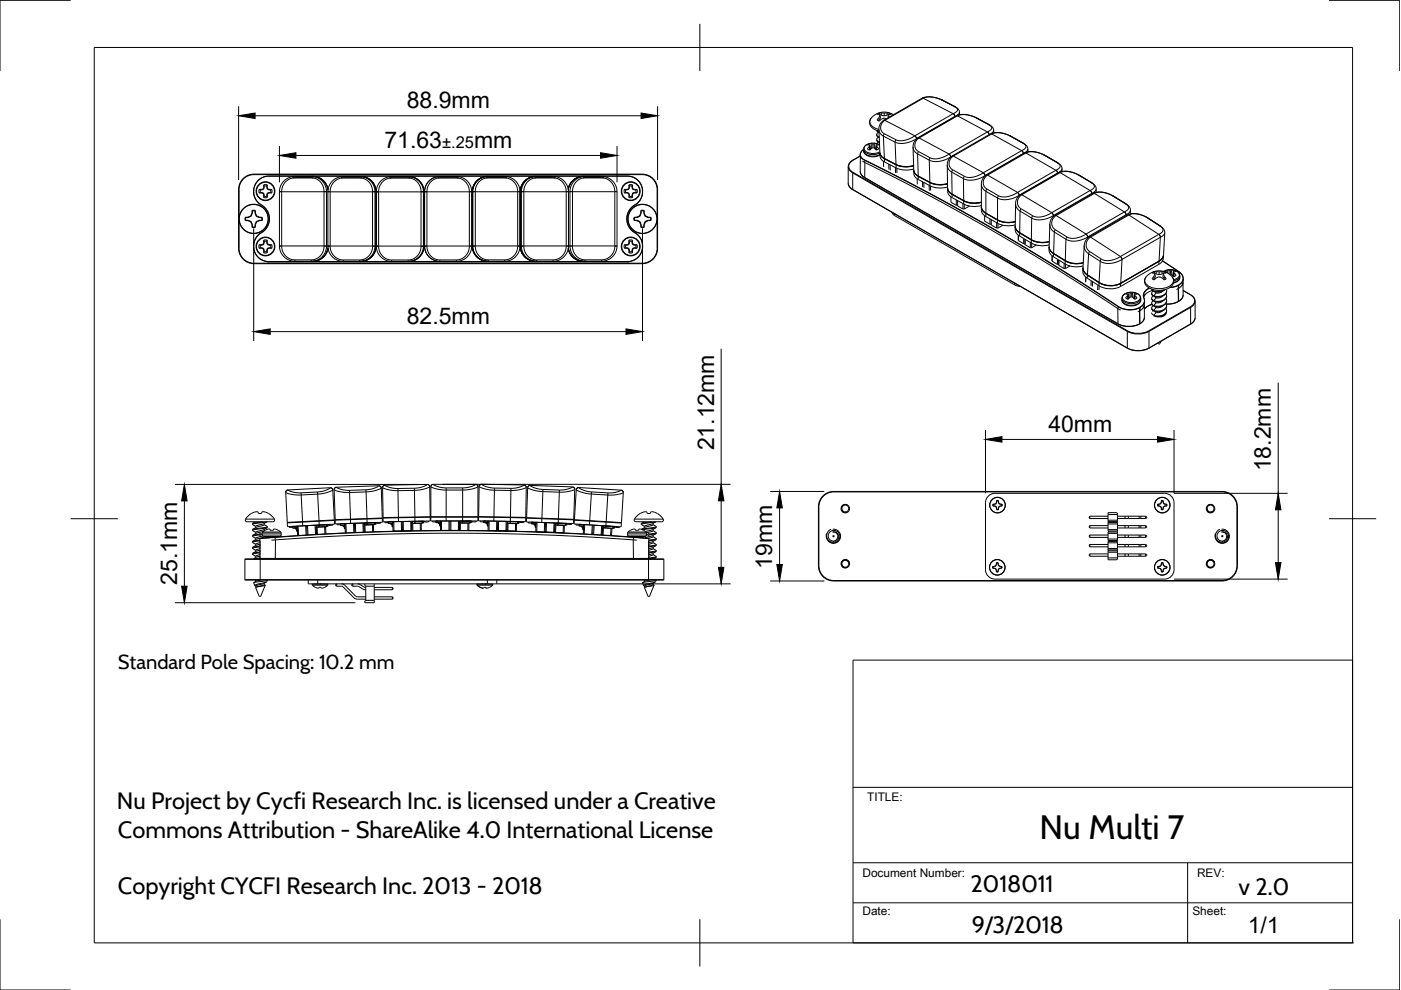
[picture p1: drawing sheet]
<svg xmlns="http://www.w3.org/2000/svg" width="297mm" height="210mm" viewBox="0 0 297 210" stroke-linecap="round" stroke-linejoin="round" font-family="sans-serif">
<defs><g id="words">
<text font-size="7.1" x="220.4" y="177.8">Nu Multi 7</text>
<g font-size="5">
<text x="24.8" y="171.6">Nu Project by Cycfi Research Inc. is licensed under a Creative</text>
<text x="25" y="177.6">Commons Attribution - ShareAlike 4.0 International License</text>
<text x="25" y="189.5">Copyright CYCFI Research Inc. 2013 - 2018</text>
<text x="205.8" y="189.2">2018011</text>
<text x="262.6" y="189.8">v 2.0</text>
<text x="206" y="197.7">9/3/2018</text>
</g>
<g font-size="4.9">
<text x="86.2" y="23">88.9mm</text>
<text x="81.5" y="31.4">71.63</text>
<text x="100.5" y="31.4">mm</text>
<text x="86.2" y="68.8">82.5mm</text>
<text x="151.4" y="95.5" transform="rotate(-90 151.4 95.5)">21.12mm</text>
<text x="222.3" y="91.6">40mm</text>
<text x="269.4" y="99.9" transform="rotate(-90 269.4 99.9)">18.2mm</text>
<text x="37.5" y="124" transform="rotate(-90 37.5 124)">25.1mm</text>
<text x="163.7" y="120.6" transform="rotate(-90 163.7 120.6)">19mm</text>
<text x="264.5" y="197.9">1/1</text>
</g>
<text font-size="4.3" x="25" y="141.8">Standard Pole Spacing: 10.2 mm</text>
<text font-size="3.5" x="93.7" y="31.4">±.25</text>
<g font-size="2.5">
<text x="183.9" y="169.9">TITLE:</text>
<text x="182.9" y="185.9">Document Number:</text>
<text x="253.8" y="185.9">REV:</text>
<text x="182.9" y="193.9">Date:</text>
<text x="252.8" y="193.9">Sheet:</text>
</g>
</g></defs>
<!-- layer: Visible -->
<g fill="none" stroke="#000" stroke-width=".21">
<path d="M54.7 38.3l1.1-.7 1.2-.3 76.6 .1 1.1 .4 .9 .8 .5 1 .1 1.3-.1 .8-.5 .9-1.7 1.4-.6 .8-.3 1.1v1.1l.6 1.5 1.6 1.3 .7 .8 .3 1.1v1.2l-.4 1-.7 .9-.9 .5-1.1 .2-76.7-.1-1-.3-.8-.7-.6-.8-.2-1v-1.1l.3-.9 .7-.8 1.7-1.4 .4-.9 .2-.9-.1-1-.4-1-.7-.7-1.3-1.1-.7-1.2-.1-.8 .1-1 .2-.8zM55.9 39.8l-.1 .2M55.9 39.8h.1M55.9 39.2l.1 .3M55.9 39.2v.6M55.9 39.2h.8M56 39.5v.3M56 39.8l-.1 .3M56.6 39.5v.3M56.6 39.8l.1 .3M56.6 39.5h-.6M56.7 39.2l-.1 .3"/>
<path d="M56.7 39.2v.6M56.7 39.8h-.1M56.7 39.8l.1 .2M62.1 37.7h4.3M62.8 37.4h-.1M67.4 37.6l-1.1-.2 1.2 .2 1 .6 .7 .9 .3 1.2M72.4 37.7h4.3M73 37.4h-.1M76.5 37.4l.8 .1M76.5 37.4l1.1 .2 1 .6 .7 .9 .4 1v12.1l-.3 1.4-.8 1-1.3 .7-4.9 .1-1.2-.4-.8-.7-.7-1-.2-1.1M76.5 37.4h-3.9l-1.2 .3-.8 .6-.6 .6-.4 .9-.1 .9M76.5 37.4a3.2 3.2 0 0 1 3.2 3.3"/>
<path d="M82.7 37.7h4.2M83 37.4l-1.2 .3-1.1 .7-.7 1.1-.2 1.2M83.1 37.4h-.1M86.6 37.4l.7 .1M86.6 37.4l1.3 .3 1 .7 .7 1 .3 1.3M86.6 37.4h-3.6M86.6 37.4a3.2 3.2 0 0 1 3.3 3.3M92.9 37.7h4.2M93.3 37.4l-1.3 .3-1 .6-.7 1.2-.3 1.2M96.8 37.4l.5 .1M101.1 38.4a3.2 3.2 0 0 0-.9 2.3l.2-1.3 .7-1 1.1-.7 1.2-.3a3.2 3.2 0 0 0-2.3 1zM103.1 37.7h4.3"/>
<path d="M106.9 37.4h.1M113.4 37.7h4.3M113.6 37.4l-1.3 .3-1 .7-.7 1-.3 1.3M117.1 37.4h.1M123.6 37.4h4l1.2 .3 .8 .5 .7 .7 .4 .9 .1 .8M123.6 37.4a3.2 3.2 0 0 0-3.1 2.6M123.7 37.4a3.2 3.2 0 0 0-3.2 2.7M123.7 37.7h4.2M123.7 37.4l-1.1 .2-1 .6-.7 .9-.4 1.1M127.2 37.4h.1M133.3 39.8l-.1 .2M133.3 39.8h.2"/>
<path d="M133.4 39.2l.1 .3M133.4 39.2l-.1 .6M133.4 39.2h.7M133.5 39.5v.3M133.5 39.8l-.2 .3M134 39.5v.3M134 39.8l.1 .3M134 39.5h-.5M134.1 39.2v.6M134.1 39.2l-.1 .3M134.1 39.8h-.1M134.1 39.8l.1 .2"/>
<path d="M182.4 33.1l-1.9 1.1-.6 .8-.1 4 .3 .6 .5 .5 58.8 33.9 1.8 .4 2-.4 9.8-5.7 .4-.8-.1-4-.6-.8-1.9-1.1M182.4 33.5v3.1l.3 .5 .5 .5 54 31.2 1.1 .3 1.3 .1 1.4-.2 1-.6 .4-.4 .2-.5v-2.8M183.1 31.7l-.7 .8v1M183.1 31.6l.2 .9 .8 .6 1.3 .1 1.2-.4M184.3 31.1l.1 .7M184.3 31.1l-.4 .4 .5 .3 .7-.5M184.4 30.9l.1 .8M184.4 30.9l-.1 .2M184.4 30.4l.4 .1M184.4 30.4l.1 1.1h.2M184.4 30.4l-.5 .3 .5 .2M184.5 31.5h.1"/>
<path d="M184.8 30.5v1M184.8 30.5h.3M185.1 30.5v.8M185.4 30.5v1M185.4 30.5h-.3M185.7 31.5h.1M185.8 30.4l-.1 1.1h-.2M185.8 30.4l-.4 .1M185.8 30.4l.5 .3-.5 .2M185.8 30.9l-.1 .8M185.8 30.9l.1 .2M185.9 27.6l.5 .6"/>
<path d="M185.9 29.6l.1 .4 .5 .3M185.9 28.5l.1 .4 .4 .3M185.9 31.1l-.1 .7M185.9 31.1l.4 .4-.5 .3-.7-.5M185.9 27.7l.5 .3M186.2 30.1l-.3 .3M186.2 29.1l-.3 .5 .6 .5M186.2 28.1l-.2 .2-.1 .3 .5 .5M186.3 24.9l-.3 .5 .4 .3a1.22 1.22 0 0 1 1.5-.5M186.3 25l.1 .4M186.3 24.3l.3 .2M186.4 24l.1 .2"/>
<path d="M186.4 24h.5M186.4 24l-.4 .2 .3 .1M186.4 25.4l-.3 .2M186.5 24.2l.3 .2M186.5 24.2l-.1 .1M186.5 30.7a2.42 2.42 0 0 0-3.2 .4l-.2 .5M186.6 32.5a1.63 1.63 0 0 0 .9 1.8 8.2 8.2 0 0 0 4.3 1.8l1.9-.3M186.6 32.4a1.39 1.39 0 0 0 .9 1.3M186.6 32.4l.2 .7 .7 .5M186.6 24.5l.1 .5-.3 .4M186.6 24.5l-.3 .4M186.8 24.4l.7 .2"/>
<path d="M186.9 24l-.1 .4M186.9 24h.6M187.3 34.2l.1 1.2M187.3 25.5l-.6 .7-.3 .9 .2 5.3M187.4 25.5l6.6 3.3 .3 .6M187.4 25.5h-.1M187.5 24v.6M187.5 33.7l3.3 1.5 1.5 .2 1.4-.3a5.1 5.1 0 0 1-3.7-.2zM188.1 24v.4M188.1 24h-.6M188.1 24.4l-.6 .2M188.4 24.5l-.1 .5"/>
<path d="M188.4 24.5l.1 .3M188.4 34.8l.1 1.2M188.5 24.2l-.4 .2M188.5 24.2l.1 .1M188.5 24h-.4M188.5 24v.2M188.5 24l.5 .2-.4 .1M188.6 24.3l-.2 .2M188.7 34.9l.1 1.2M189.4 24.3a3.3 3.3 0 0 0-4.9 1.1l-.1 .7 .3 .8 .7 .5 1 .4M189.8 35.5l.1 1.2M190.1 35.7l.1 1"/>
<path d="M191.3 36h.1M193.7 36.2a1.67 1.67 0 0 0 1 1.9 8.2 8.2 0 0 0 4.2 1.8l2-.2M193.7 36.1a1.43 1.43 0 0 0 1 1.3M194.5 37.9v1.2M194.6 29.2l-.8 .9-.2 1 .2 5.2 .3 .6 .6 .5M194.6 29.2l.3 .1 6.3 3.4 .4 .6M194.7 37.4l2.5 1.3M194.7 37.4l3.4 1.6 1.3 .2 1.5-.2M195.5 20.8l.9-.3h1l1.4 .3 1.1 .5M195.5 20.8h.1M195.6 38.5v1.2M195.9 38.7v1.1"/>
<path d="M197 39.3v1.1M197.2 38.7a5.3 5.3 0 0 0 3.7 .3M197.3 39.4v1M199.5 21.1l2.9 1.5M200.9 40a1.7 1.7 0 0 0 1 1.9 8.2 8.2 0 0 0 4.2 1.9l2-.2M200.9 39.9l.2 .6 .5 .5 3.1 1.8 1.7 .3 1.7-.2M200.9 39.8a1.47 1.47 0 0 0 1 1.4 8.2 8.2 0 0 0 4.2 1.9l2-.2M201.9 33.1l-.7 .6-.3 .9v5.3M201.9 33.1h.2l6.4 3.5 .3 .6M201.9 33.1h.1M202.4 22.6l.9 .7 .1 1M202.4 22.6l.1 .1"/>
<path d="M202.5 24.7l-.4-.6-6.5-3.3-8.2 4.7M202.8 24.5l.8-.2h1l2.2 .6 3.4 1.9 .4 .5 .1 .9M202.8 24.5h.1M206.8 24.9l3 1.6M209.1 37.1l-.7 .7-.3 .8v5.2M209.1 37.1h.3l6.3 3.7 .4 .6M209.1 37.1h.1M209.7 28.5l-.3-.5-6.6-3.5-8.2 4.7M210 28.4l6.6 3.6 .4 .6M210 28.4l-8.1 4.7M210 28.4l.8-.3h1l2.2 .6 3.5 2 .4 .6v.9M214 28.7l3 1.7"/>
<path d="M217.3 32.4l6.6 3.7 .3 .6M217.3 32.4l-8.2 4.7M217.3 32.4l1-.3 1 .1 1.2 .3 1.1 .5M217.3 32.4h.1M221.3 32.8l3 1.8M224.1 34.4l.9 .8 .2 1.1M224.5 36.6l6.7 3.8 .3 .6M224.5 36.6l-8.1 4.7M224.5 36.6l1-.3h1.1l1.3 .4 1 .5M224.5 36.6h.1M228.5 37l3 1.8M231.4 38.7l.9 .9 .1 1.2"/>
<path d="M50.6 52.7v-12.5a3.2 3.2 0 0 1 3.2-3.3h82.4a3.2 3.2 0 0 1 3.2 3.3v12.5M52 46.7l.6 .1M52.1 46.1h-.1v.6M52.1 46.7h-.1M52.1 46.7h.5M52.1 46.1h.5M52.1 46.1v.6M52.6 46.8l.6 .2M52.6 46l-.6 .1M52.6 46v.1M52.6 46.7v.1M52.6 46.7l.6 .3"/>
<path d="M53.2 45.8v.1M53.2 47l.2 .6M53.2 45.8l-.6 .2M53.2 47v.1M53.2 47l.3 .6M53.2 45.9l-.6 .2M53.4 45.2h.1M53.4 47.6l.1 .6M53.4 45.2l-.2 .6M53.5 44.6v.1M53.5 44.6l-.1 .6M53.5 48.2h.6"/>
<path d="M53.5 44.6h.6M53.5 48.1v.1M53.5 47.6h-.1M53.5 44.7v.5M53.5 47.6v.5M53.5 45.2l-.3 .7M54.1 48.1v.1M54.1 47.6h.1M54.1 44.7v.5M54.1 47.6v.5M54.1 45.2l.2 .7M54.1 44.7h-.6"/>
<path d="M54.1 48.1h-.6M54.1 44.6v.1M54.1 44.6l.1 .6M54.2 45.2h-.1M54.2 45.2l.2 .6M54.2 47.6l-.1 .6M54.3 47l.1 .1M54.3 47l-.2 .6M54.3 45.9l.7 .2M54.4 45.8l-.1 .1M54.4 45.8l.6 .2M54.4 47l-.2 .6"/>
<path d="M54.9 40.2l.3 .1M54.9 51.9l.3 .1M54.9 40.9h.6M54.9 52.6h.6M54.9 40.2v.7M54.9 51.9v.7M55 46.7h.5M55 46.1h.5M55 46.7v.1M55 46.7l-.7 .3M55 46v.1M55 46l.6 .1"/>
<path d="M55 46.8l-.6 .2M55.2 40.8h.4M55.2 40.3h.4M55.2 52.5h.4M55.2 52h.4M55.2 40.8l-.3 .1M55.2 52.5l-.3 .1M55.2 40.3v.5M55.2 52v.5M55.5 46.1h.1v.6M55.5 46.7h.1M55.5 46.1v.6"/>
<path d="M55.5 40.1l.1 .2M55.5 51.9l.1 .1M55.5 40.9l.3 .1M55.5 52.6l.3 .2M55.5 40.1l-.6 .1M55.5 51.9h-.6M55.6 40.8l-.1 .1M55.6 40.8l.3 .1M55.6 52.5l-.1 .1M55.6 52.5l.3 .2M55.6 46.7l-.6 .1M55.8 41l.1 .3"/>
<path d="M55.8 52.8l.1 .2M55.8 40l.1 .1M55.8 51.8l.1 .1M55.8 40l-.3 .1M55.8 51.8l-.3 .1M55.9 40.9l-.1 .1M55.9 40.9l.1 .4M55.9 40.1l-.3 .2M55.9 52.7l-.1 .1M55.9 52.7l.1 .3M55.9 51.9l-.3 .1M55.9 51.5l-.1 .3"/>
<path d="M55.9 51.5h.1M55.9 41.3v.6M55.9 51.5v-.6h.3h.5v.6M55.9 53v.6M55.9 50.9l.1 .3M55.9 41.9h.8M55.9 53.6h.8M56 41.3h-.1M56 41.3v.3M56 51.2v.3M56 53v.3M56 53h-.1"/>
<path d="M56 51.5l-.1 .4M56 41.6l-.1 .3M56 53.3l-.1 .3M56.1 55.4l.9 .1 76.8-.1M56.6 41.3h.1M56.6 41.3v.3M56.6 51.2v.3M56.6 53v.3M56.6 53h.1M56.6 51.5l.1 .4M56.6 41.6l.1 .3M56.6 53.3l.1 .3"/>
<path d="M56.6 51.2h-.6M56.6 41.6h-.6M56.6 53.3h-.6M56.7 50.9l-.1 .3M56.7 51.5h-.1M56.7 41.3v.6M56.7 53v.6M56.7 51.5l.1 .3M56.7 40.9l.1 .1M56.7 40.9l-.1 .4M56.7 40.1l.3 .2M56.7 52.7l.1 .1"/>
<path d="M56.7 52.7l-.1 .3M56.7 51.9l.3 .1M56.8 40l-.1 .1M56.8 51.8l-.1 .1M56.8 40l.2 .1M56.8 51.8l.2 .1M56.8 41l-.1 .3M56.8 52.8l-.1 .2M57 40.8v.1M57 40.8l-.3 .1M57 40.8h.4M57 40.3h.4"/>
<path d="M57 52.5h.4M57 52h.4M57 52.5v.1M57 52.5l-.3 .2M57 40.1v.2M57 51.9v.1M57 40.9l-.2 .1M57 52.6l-.2 .2M57 40.1l.6 .1M57 51.9h.6M57.4 40.8l.2 .1M57.4 52.5l.2 .1"/>
<path d="M57.4 40.3v.5M57.4 52v.5M57.6 40.2l-.2 .1M57.6 51.9l-.2 .1M57.6 40.2v.7M57.6 51.9v.7M57.6 40.9h-.6M57.6 52.6h-.6M59.2 52.1l.3 1.3 .7 1 1 .7 1.2 .3h4.1l1-.2 .7-.4 .7-.7 .4-.7 .2-.9M59.2 52.1h10M59.2 40.7h10M59.2 40.7v11.4"/>
<path d="M69.5 52.2h.1M69.5 40.7h10M69.5 40.7v11.5M69.6 52.6a3.2 3.2 0 0 1-3.1 2.8M69.6 40.2a3.2 3.2 0 0 0-3.2-2.8h-4.1l-1.2 .3-.8 .6-.5 .6-.4 .8-.2 1M79.5 52.2h-10M79.7 40.7l.1 11.5M79.7 52.2a3.2 3.2 0 0 1-3 3.2M79.8 52.2l.2 1.2 .7 1.1 1.1 .7 1.2 .2h3.9l1.1-.3 .8-.5 .6-.7 .3-.8 .2-.9M79.8 40.7h.1M79.8 52.2h.1M79.8 52.2h10"/>
<path d="M79.8 40.7h10M89.9 40.7v11.5M89.9 52.2a3.2 3.2 0 0 1-2.5 3.1M90 40.7v11.5M90 40.7a3.2 3.2 0 0 1 3.3-3.3h3.7l1.2 .4 .7 .4 .6 .7 .4 .8 .1 1M90 52.2a3.2 3.2 0 0 0 2.8 3.2M90 52.2l.2 1.1 .7 1.1 1 .7 1.3 .3h3.7l1.2-.3 .7-.4 .7-.7 .4-.9 .1-.9M90 52.2h10M90 40.7h10M100 40.7v11.5M100.1 40.7l.1 11.4M100.1 40.7a3.2 3.2 0 0 1 3.3-3.3h3.8l1.2 .3 .7 .5 .6 .7 .4 .9 .2 .9"/>
<path d="M100.1 52.1a3.2 3.2 0 0 0 3.1 3.3M100.1 52.1a3.2 3.2 0 0 0 2.9 3.3M100.2 52.1l.2 1.2 .6 1.1 1.1 .7 1.3 .3h3.8l1.2-.3 .8-.6 .5-.6 .4-.9 .2-.9M100.3 52.1h10M100.3 40.7h10M110.3 52.1h.1M110.3 40.7v11.4M110.3 40.7v11.5M110.3 52.1a3.2 3.2 0 0 0 3.1 3.3M110.3 40.7a3.2 3.2 0 0 1 3.2-3.3h4l1.1 .3 .8 .5 .6 .7 .4 .9 .1 .9M110.3 52.1a3.2 3.2 0 0 0 2.9 3.3M110.3 52.2l.3 1.2 .7 1 1 .8 1.2 .2h3.9l1.3-.3 .8-.5 .5-.7 .4-.8 .1-.9"/>
<path d="M110.5 52.2h10M110.5 40.7h10M120.5 52.8a3.2 3.2 0 0 0 3.1 2.6M120.5 52.7a3.2 3.2 0 0 0 2.9 2.7M120.5 52.2h.1M120.5 40.7v11.5M120.8 52.1h10M130.8 52.1l-.2 1.3-.7 1-1 .7-1.2 .3h-4.1l-1-.2-.8-.5-.7-.6-.6-1.5M130.8 40.6h-10M130.8 40.6v11.5M132.4 40.2l.2 .1M132.4 51.9l.2 .1"/>
<path d="M132.4 40.9h.6M132.4 52.6h.6M132.4 40.2v.7M132.4 51.9v.7M132.6 40.8h.4M132.6 40.3h.4M132.6 52.5h.4M132.6 52h.4M132.6 40.8l-.2 .1M132.6 52.5l-.2 .1M132.6 40.3v.5M132.6 52v.5"/>
<path d="M133 40.1l-.6 .1M133 51.9h-.6M133 40.1v.2M133 51.9v.1M133 40.9l.2 .1M133 52.6l.2 .2M133 40.8v.1M133 40.8l.3 .1M133 52.5v.1M133 52.5l.3 .2M133.2 41l.1 .3M133.2 52.8l.1 .2"/>
<path d="M133.2 40l.1 .1M133.2 51.8l.1 .1M133.2 40l-.2 .1M133.2 51.8l-.2 .1M133.3 40.9l-.1 .1M133.3 40.9l.2 .4M133.3 40.1l-.3 .2M133.3 52.7l-.1 .1M133.3 52.7l.2 .3M133.3 51.9l-.3 .1M133.3 51.5l-.1 .3M133.3 41.3l.1 .6"/>
<path d="M133.3 51.5l.1-.6h.2h.5v.6M133.3 53l.1 .6M133.3 51.5h.2M133.4 50.9l.1 .3M133.4 41.9h.7M133.4 53.6h.7M133.5 41.3h-.2M133.5 41.3v.3M133.5 51.2v.3M133.5 53v.3M133.5 53h-.2M133.5 51.5l-.2 .4"/>
<path d="M133.5 41.6l-.1 .3M133.5 53.3l-.1 .3M134 41.3h.1M134 41.3v.3M134 51.2v.3M134 53v.3M134 53h.1M134 51.5l.1 .4M134 41.6l.1 .3M134 53.3l.1 .3M134 51.2h-.5M134 41.6h-.5"/>
<path d="M134 53.3h-.5M134.1 50.9l-.1 .3M134.1 51.5h-.1M134.1 41.3v.6M134.1 53v.6M134.1 51.5l.1 .3M134.1 40.9l.1 .1M134.1 40.9l-.1 .4M134.1 40.1l.3 .2M134.1 52.7l.1 .1M134.1 52.7l-.1 .3M134.1 51.9l.3 .1"/>
<path d="M134.2 40l-.1 .1M134.2 51.8l-.1 .1M134.2 40l.3 .1M134.2 51.8l.3 .1M134.2 41l-.1 .3M134.2 52.8l-.1 .2M134.4 46.7l.6 .1M134.4 40.8h.4M134.4 40.3h.4M134.4 40.8l.1 .1M134.4 40.8l-.3 .1M134.4 52.5l.1 .1"/>
<path d="M134.4 52.5l-.3 .2M134.4 52.5h.4M134.4 52h.4M134.5 40.1l-.1 .2M134.5 51.9l-.1 .1M134.5 40.1l.6 .1M134.5 51.9h.6M134.5 40.9l-.3 .1M134.5 52.6l-.3 .2M134.5 46.1h-.1v.6M134.5 46.7h-.1M134.5 46.7h.5"/>
<path d="M134.5 46.1h.5M134.5 46.1v.6M134.8 40.3v.5M134.8 52v.5M134.8 40.8l.3 .1M134.8 52.5l.3 .1M135 46v.1M135 46.8l.6 .2M135 46l-.6 .1M135 46.7v.1M135 46.7l.7 .3M135.1 40.2v.7"/>
<path d="M135.1 51.9v.7M135.1 40.9h-.6M135.1 52.6h-.6M135.1 40.2l-.3 .1M135.1 51.9l-.3 .1M135.6 45.8l.1 .1M135.6 47l.2 .6M135.6 45.8l-.6 .2M135.7 47l-.1 .1M135.7 47l.2 .6M135.7 45.9l-.7 .2M135.8 45.2h.1"/>
<path d="M135.8 47.6l.1 .6M135.8 45.2l-.2 .6M135.9 44.6v.1M135.9 44.6l-.1 .6M135.9 48.2h.6M135.9 44.6h.6M135.9 48.1v.1M135.9 47.6h-.1M135.9 44.7v.5M135.9 47.6v.5M135.9 45.2l-.2 .7M136.5 48.1v.1"/>
<path d="M136.5 47.6h.1M136.5 44.7v.5M136.5 47.6v.5M136.5 45.2l.3 .7M136.5 44.7h-.6M136.5 48.1h-.6M136.5 44.6v.1M136.5 44.6l.1 .6M136.6 45.2h-.1M136.6 45.2l.3 .6M136.6 47.6l-.1 .6M136.8 47l.1 .1"/>
<path d="M136.8 47l-.3 .6M136.8 45.9l.6 .2M136.9 45.8l-.1 .1M136.9 45.8l.5 .2M136.9 47l-.3 .6M137.4 46.7v.1M137.4 46.7h.5M137.4 46.7l-.6 .3M137.4 46.1h.5M137.4 46v.1M137.4 46l.6 .1M137.4 46.8l-.5 .2"/>
<path d="M137.9 46.1h.1v.6M137.9 46.7h.1M137.9 46.1v.6M138 46.7l-.6 .1M139.4 52.7a3.2 3.2 0 0 1-3.2 3.2h-82.4a3.2 3.2 0 0 1-3.2-3.2M189.1 45l.6 .7 25.4 14.7 1.3 .3M201.6 41.7v1.2l1.2 .6M202.7 42.4l.1 1.1M203 42.5v1.2l1.2 .6M203 43.5h-.2M204.2 43.2v1.1M204.4 43.3l.1 1"/>
<path d="M204.5 44.3h-.3M205.5 43.7l-1 .6M208.1 43.9a1.73 1.73 0 0 0 .9 2 8.2 8.2 0 0 0 4.3 2l2-.2M208.1 43.8l.1 .7 .5 .5 3.2 1.8 1.6 .4 1.8-.2M208.1 43.8a1.51 1.51 0 0 0 .9 1.5 8.2 8.2 0 0 0 4.3 1.9l2-.2M208.8 45.7v1.2l1.1 .6M209.9 46.4v1.1M209.9 47.5h.3M210.2 46.6v1.1l1.1 .7M211.3 48.4h.3M211.3 47.2v1.2M211.6 47.4v1"/>
<path d="M212.6 47.8l-1 .6M215.2 48a1.77 1.77 0 0 0 1 2.1l2.5 1.4 .9 .4 1.7 .2 1.1-.2M215.2 47.9a1.55 1.55 0 0 0 1 1.5M215.9 51l1.1 .7M215.9 49.9v1.1zM216.2 49.4l3.3 1.8 1.5 .2 1.5-.2M216.4 41.3l-.8 .8-.3 1v5.1l.3 .6 .6 .6M216.4 41.3h.2l6.4 3.8 .3 .6M216.4 41.3h.1M217 51.7h.3v.2M217 50.6v1.1M217.3 51.9l1.1 .6"/>
<path d="M217.3 50.7v1.2M218.4 52.5h.3M218.5 51.4l-.1 1.1M218.7 50.9l.9 .4 1.2 .2 1.7-.2M218.7 51.6v.9M219.7 52l-1 .5M222.4 52.4a1.8 1.8 0 0 0 1 2l2.4 1.6 1 .4 1.7 .2 1.1-.2M222.4 52.3a1.59 1.59 0 0 0 1 1.5l3.4 1.9 1.5 .2 1.4-.2M223.1 55.2v.2M223.1 55.4l1.1 .7M223.1 54.2v1.2M223.6 45.7l-.7 .7-.3 .8-.2 5.1 .3 .8 .7 .7"/>
<path d="M223.6 45.7h.3l6.4 3.9 .3 .6M223.6 45.7h.1M224.2 56.1h.3v.1M224.2 55v1.1M224.5 56.2l1.1 .7M224.5 55.1v1.1M225.6 56.9h.3M225.6 55.8v1.1M225.9 55.3l1.5 .6h1.1l1.2-.2M225.9 56v.9M226.8 56.4l-.9 .5M230.2 58.8v1.1"/>
<path d="M230.9 50.2l-.7 .7-.3 .9-.2 5.4 .7 1 3.5 2.1 1.7 .3 1.6-.3 8.5-4.9M230.9 50.2l.3 .1 6.4 4.1 .3 .6M230.9 50.2l8.3-4.7 6.5 4.2 .3 .6M231.4 59.5l-.1 1.1M231.6 59.7v1.1M231.8 41l6.6 4 .3 .5M231.8 41l-8.2 4.7M231.8 41l.9-.3h1l2.2 .8 3.4 2.1 .4 .7-.1 1M231.8 41h.1M235.8 41.4l3 1.9M239.1 45.5l1.5-.2 1.7 .4 3.6 2.2 .8 .7 .3 .7-.3 4.8-.3 .7-.7 .6M239.1 45.5h.1"/>
<path d="M243.1 46.1l3 1.9M243.4 58.3a3.4 3.4 0 0 1 5.4 1l-.1 1-.9 .8-1.4 .4h-1.6l-1.2-.5-.8-.9-.1-.9zM244.6 58.6l.1 .5M244.6 58.6l-.3 .5 .4 .3a1.16 1.16 0 0 1 1.1-.7 1.16 1.16 0 0 1 1 .7l.5-.3-.4-.5M244.7 57.6l.1 .3M244.7 57.6l-.4 .3h.3l.3 .3M244.7 57.6h.5M244.7 59.1l-.3 .1M244.8 57.9l.3 .2M244.8 57.9h-.2M244.9 58.2l.1 .5-.3 .4M244.9 58.2l-.3 .4"/>
<path d="M245.1 58.1l.7 .1M245.2 57.6l-.1 .5M245.2 57.6h.6M245.7 55.4l-8.1 4.7a4.8 4.8 0 0 1-4.6-.2l-2.4-1.6a1.76 1.76 0 0 1-1-1.6M245.7 55.4a1.72 1.72 0 0 0 1-1.2 1.79 1.79 0 0 1-1 1.8l-8.1 4.7a4.8 4.8 0 0 1-4.6-.1l-2.8-1.9a1.78 1.78 0 0 1-.6-1.9M245.8 57.6v.6M246.4 57.6v.5M246.4 57.6h-.6M246.4 58.1l-.6 .1M246.5 55.3l3.5 2.3 .6 .6 .3 .8-.1 1-.2 .6M246.7 58.2l-.2 .5 .3 .4M246.7 58.2l.2 .4"/>
<path d="M246.7 57.5a2.4 2.4 0 0 1 3.3 .5l.1 .4-.1 .9-.5 .4-.7 .3M246.8 57.9l-.4 .2M246.8 57.9h.1M246.8 59.1l.3 .1M246.8 57.6v.3M246.8 57.6l.5 .3h-.4M246.8 57.6h-.4M246.9 58.6l-.1 .5M246.9 57.9l-.2 .3M247.3 57.6l.1 .1M247.4 57.7l.1 .1M247.4 57.7v.1"/>
<path d="M247.5 57.3v.6M247.5 57.3l-.6 .3h.4M247.5 57.3h.4M247.9 57.3v.8M247.9 57.3h.3M248.1 57.3v.8M248.2 58.1l-.2 .1M248.4 57.3h-.3M248.4 57.3l.1 1M248.7 58.3l-.1 .1M248.7 58.3h.1M248.8 57.3l-.1 1"/>
<path d="M248.8 57.3h-.4M248.8 57.3l.6 .3-.5 .1M248.9 57.7l.1 .2M248.9 57.7l-.1 .9M249 57.9l-.1 .8M249 57.9l.4 .5-.6 .3-.7-.6M250.8 59.9v2.7l-.2 .7-.6 .6-.8 .3-1.9 .3M232.8 60.4l-.1 1.1M233 60.6v.9M238.2 62.5a2.65 2.65 0 0 1 3.3 0l.4 .7-.2 .9-.8 .6-1 .2-1.1-.2-.8-.6-.1-.9zM239.1 62.7v.7M239.1 62.7l-.5 .5 .6 .3 .7-.6"/>
<path d="M239.2 62.5l.1 .9M239.2 62.5l-.1 .2M239.2 62.1l.1 1M239.2 62.1l-.6 .3 .6 .1M239.2 62.1h.4M239.3 63.1l.1 .1M239.3 63.1h-.1M239.6 62.1l-.1 1M239.6 62.1h.3M239.9 62.1v.8M240.1 62.1h-.2M240.1 62.1l.1 1"/>
<path d="M240.4 63.1l-.1 .1M240.4 63.1h.1M240.6 62.1l-.2 1M240.6 62.1h-.5M240.6 62.1l.5 .3-.5 .1M240.6 62.5l.1 .2M240.6 62.5l-.1 .9M240.7 62.7l-.1 .7M240.7 62.7l.4 .5-.5 .3-.7-.6M242.5 62.6l.2 1.2-.1 1-.2 .5M242.9 62.4l-.4 .6M244.2 66.3h.1"/>
<path d="M244.2 64.6l-.9 .4-.7 .6M244.5 65.9l-.2 .2M246.2 72.3l-.4 .6-.3-.2M246.5 61.8l-1 .3h-.4l-.2-.2M246.5 62.8l-1 .4-.4-.1-.2-.2M246.5 63.8l-.9 .4h-.5l-.2-.3M246.5 64.9l-.9 .4-.5-.1-.2-.2M246.5 65.9l-1 .4-.4-.1-.2-.2M246.5 66.9l-.4 .3M247 61.4l-.7 .4-1 .1-.8-.2-.3-.4 .5 .4 .7 .1 .8-.1 .6-.2M247.2 65.4l.1 .4-.1 .4-.9 .7h-1.5l-.5-.2-.1-.4M247.2 64.3l.1 .5-.1 .5-.5 .4-.7 .2h-.9l-.7-.2-.2-.5 .3-.4"/>
<path d="M247.2 63.3l.1 .5-.1 .5-.6 .4-.6 .2h-.9l-.7-.3-.2-.4 .3-.4M247.2 62.2l.1 .6-.1 .4-.5 .4-.7 .2-.9 .1-.7-.3-.2-.4 .3-.4M247.3 66.3a1.63 1.63 0 0 1-2.3 .8M247.3 61.3v.5l-.2 .4-.5 .4-.7 .2h-.8l-.7-.2-.2-.5 .3-.4M247.3 61.7v.4l-.3 .4-1 .4-1.3-.1-.4-.2-.1-.4M247.3 62.7v.4l-.3 .4-1.1 .5-1.2-.1-.4-.3-.1-.4M247.3 63.7v.5l-.3 .3-1.1 .5-1.3-.1-.4-.3v-.3M247.3 64.8v.4l-.3 .4-1.1 .5-1.2-.1-.4-.3-.1-.4M247.3 65.8l-.1 .6-.7 .5-1.1 .2-.9-.2M51.9 118.5h88.7l.1 4.4-88.7 .1zM54.2 110.6l-.6 .4M54.2 111.6l-.7-.4 3.1-.6-.8 .5-1.5 .4-.1 .4"/>
<path d="M55.1 114.5l-1.4 .2-.2 .3M55.1 117.9l-1.4 .6M55.1 116.7l-.8 .2-.7 .4M55.1 117.2l-1.6 .3 .7 .5M55.1 115.9l-1.6 .3 .7 .5M55.1 114.1l-.8 .2-.7 .5M55.1 114.7l-1.6 .3 .7 .4M55.1 117.6l-.8 .3-.1 .3M55.1 116.3l-.8 .3-.1 .3M55.1 118.3l-1.2 .2M55.1 117.1l-1.4 .2-.2 .2M55.1 115.8l-1.4 .2-.2 .3"/>
<path d="M55.1 118.3h.1M55.1 117.9h.1M55.1 117.6h.1M55.1 114.7h.1M55.1 117.2h.1M55.1 114.1l3.1-.2a512 512 0 0 1 79.3 .2M55.1 117.1h.1M55.1 114.1l.1 4.4M55.1 116.7h.1M55.1 116.3h.1M55.1 115.9h.1M55.1 115.8h.1"/>
<path d="M55.2 115.4l-.9 .2-.7 .5M55.2 118.5h-.2M55.2 115.1l-.9 .2-.1 .4M55.6 113.3l-2.1 .4 .7 .5M55.6 113.2l-1.9 .3-.2 .2M55.7 113.7l-1.4 .3-.1 .4M55.7 110.6l-2 .3-.2 .3M55.9 112.6l-1.5 .4-.8 .5M56 111l-.1 .4-1.5 .4-.8 .4M56 111.2l.7 .5-3 .5-.2 .3M56 112.3v.3M56 112.5h.1"/>
<path d="M56.2 112.4h.1M56.2 112.4a.73 .73 0 0 0-.6 .6 .73 .73 0 0 0 .3 .8l3.6-.1a.79 .79 0 0 0-.5-1.3l-.9-.3a.5 .5 0 0 1-.9 .2l-.1-.2-.8 .3M56.5 114l-.5-.2-.9 .3M56.7 111.9l-.8 .4-1.6 .5-.1 .3M56.7 111.7l-.2 .2-3 .5 .7 .5M56.7 113.8h.2M56.9 108.9a1.01 1.01 0 0 0-1.4-.1l-.1 .1h-.3a.25 .25 0 0 1-.3 0 .25 .25 0 0 1-.1-.3 1.65 1.65 0 0 0-1.4 .3 2.33 2.33 0 0 0-1.2 1.5l.3 .2h5.4a.38 .38 0 0 0 .4-.5l-1.2-1.2M57 108.9h.1M57.3 113.8l-.4 .1M57.9 113.8l-1 .1M58.5 113.8h.1M58.6 113.8l-2 .2 .3-.1"/>
<path d="M58.6 113.8v.1M61.3 111.6v.2h.7M62.2 111.6h-.2v.3l.2 .1M62.2 111.6h.1M62.2 111.9v.1M62.2 112h.1M62.3 111.6h.1M62.3 111.6h-.1M62.5 111.9h.1M62.5 111.9l.3 .3M62.6 111.6h.1M62.7 111.9h.1"/>
<path d="M62.7 111.9l.1 .1M62.8 112v.2M62.8 111.9v.1M62.8 112.2l.2 .5M62.8 111.9l-.6 .1M62.8 111.6h.1M62.9 111.9h-.1M62.9 112v.2M62.9 112h-.1M62.9 111.9v.1M62.9 112.2h-.1M62.9 111.6h.1"/>
<path d="M62.9 112.2l.1 .5M63 111.6h-.8M63 111.6h.1M63 111.9h-.1M63 111.9h.1M63 111.6l.1 2M63 112h-.1M63 112.2h-.1M63.1 112.6l-.1 .1M63.2 111.6l.1 1.9M63.8 111.5h.1M64.3 111.5h.1"/>
<path d="M64.5 111.5h.1M64.7 111.5h.1M64.8 111.5l.1 1.9M65 111.4v.1M65 111.5l.2-.1 .1 2M65 111.5l.1 1.9M65.5 111.4h.1M65.7 111.4h.1M66.2 111.4h.1M66.4 111.4h.1M66.5 111.4h.1M66.6 111.4h.1"/>
<path d="M66.8 111.4h.1M66.8 111.4l.1 1.9M67 111.4l.1 1.9M67.1 111.4h.1M67.2 111.4h.1M67.2 111.4v.4h.5M67.2 111.4h-.2M67.2 111.7h.1M67.2 111.7h-.2M67.2 111.3h.1M67.2 111.8l.1 1.5M67.7 111.3l3.2-.2v-.8l-10 .6v.8l3.3-.2"/>
<path d="M67.7 111.3l-4.7 .3M67.7 111.3v.5M67.7 111.3h-.5M67.8 111.3h.1M67.9 111.3h-.2M67.9 111.3h.1M67.9 111.8h-.2M68 111.3h.1M68 111.3h-.1M68 111.8h-.1M68.2 111.3h.1M68.3 111.3h.1"/>
<path d="M68.3 111.3h-.3M68.5 111.3h.1M68.5 111.3h-.2M68.7 111.3h-.2M68.8 111.3h-.1M68.8 111.3h.1M68.8 111.7l.1 1.5M68.9 111.3h-1M68.9 111.3h-.2M69 111.2l-.1 .1M69 111.7l-1 .1M69 111.7l.1 1.5"/>
<path d="M69.2 111.3h-.4M69.2 111.3l.1 .4h-.3M69.3 111.2h-.1M69.3 111.2v.1M69.3 111.3h.2v.3l-.1-.1M69.4 111.5v.1M69.4 111.6h-.1M69.4 111.6h.1M70.5 111.2l.1 .2h-.7h-.2v-.2M70.8 110.3l-.2-6.4-.3-.4-9.3 .4-.3 .1-.1 .4 .4 6.5M71.1 110.3l9.9-.4 .1 .8-10 .4zM71.5 111.1v.2l.7-.1"/>
<path d="M72.3 111.1h.1M72.3 111v.1M72.3 111.4h.1M72.4 111v.1M72.5 111l.1 .1M72.7 111.4h.1M72.7 111.4l.2 .2M72.8 111v.1M72.8 111.4l.1 .1M72.9 111.5v.1M72.9 111.4v.1M73 111.6v.5h.2"/>
<path d="M73 111.3v.1M73 111v.1M73 111.4h.1M73 111.5v.1M73 111.5h-.1M73 111.4v.1M73 111.6h-.1M73 111h.1M73 111.6l.1 .5M73.1 111h.1M73.2 111l-1 .1v.3h.9M73.2 111v2"/>
<path d="M73.2 111.4h-.1M73.2 111.5h-.2M73.2 111.6h-.2M73.4 111v2M73.4 111h-.2M73.9 111h.1M74.4 111h.1M74.7 111h.1M74.9 111h.1M74.9 111h-1.5M74.9 111l.1 1.9M75.1 110.9v.1"/>
<path d="M75.1 111h-.2M75.1 111l.1 1.9M75.3 110.9l-.2 .1M75.3 110.9l.1 2M75.6 110.9h.1M75.9 110.9h.1M76.4 110.9h.1M76.6 110.9h.1M76.7 110.9h.1M76.9 110.9h.1M76.9 110.9h-1.6M76.9 110.9h.2l.1 1.9"/>
<path d="M76.9 110.9l.1 1.9M77.3 110.9h.1M77.3 111.2h.1M77.3 111.2h-.1M77.3 110.9v.4h.6M77.3 110.9h-.2M77.4 111.3v1.5M77.8 110.9h-.5M77.8 110.9l.1 .4M77.9 110.8v.1M78 110.8l.1 .1M78 110.8l-.2 .1"/>
<path d="M78.1 110.8l1 .1M78.1 111.3h-.2M78.1 111.3h.1M78.4 110.8v.1M78.5 110.9h.1M78.5 110.8v.1M78.7 110.8v.1M78.7 110.9h.1M79 110.8l.1 .1M79 110.8v.1M79 111.3v1.5M79.1 110.9l.3-.1v.4l-1.3 .1"/>
<path d="M79.1 110.8h-.1M79.2 111.3v1.5M79.4 110.8h.3v.3l-.3 .1M79.5 111.1h.1M79.5 110.8h.1M79.5 111.2h.1M80.7 110.7v.2l-.8 .1v-.2M81 109.9l-.2-6.4-.2-.4-9.3 .2-.3 .2-.2 .3 .4 6.5M81.6 110.6v.2h.7M82.5 110.6l-.2 .1v.3h.2M82.5 110.6h.1M82.5 110.9v.1"/>
<path d="M82.5 111h.1M82.6 110.6l.1 .1M82.6 110.6h-.1M82.6 110.6l-.1 .1M82.8 111h.1M82.8 111l.3 .2M82.9 110.6v.1M83 111h.1M83 111l.1 .1M83.1 111.1v.1M83.1 111v.1M83.1 111.2l.1 .5"/>
<path d="M83.1 111h.1M83.1 111h-.6M83.1 110.6h.1M83.1 110.6h-.6M83.2 111.1v.1M83.2 111.1h-.1M83.2 111.2h-.1M83.2 111v.1M83.2 111.2v.5M83.2 110.6h.1M83.3 110.6h.1M83.3 110.6h-.2"/>
<path d="M83.3 111h.1M83.3 111h-.2M83.3 110.6v2M83.3 111.1h-.1M83.3 111.2h-.1M83.3 111.7h-.1M83.3 112.6h.1M83.5 110.6h-.2M83.5 110.6v2M83.5 112.6h-.2M84 110.6h.1M84.1 112.6h.1"/>
<path d="M84.5 110.6h.1M84.6 112.6h.1M84.8 110.6h.1M85 110.6h.1M85.1 112.6h-1.6M85.1 112.6h.1M85.3 110.6h.1M85.3 110.6v2M85.3 112.6h-.2M85.3 112.6h.1M85.5 112.6v-2h-.4v2M85.5 112.6h-.2"/>
<path d="M85.5 112.6h.1M85.8 110.6h.1M86 110.6h.1M86.1 112.6h.1M86.5 110.5v.1M86.6 112.6h.1M86.7 110.5h.1M86.8 110.5h.1M86.9 110.5h.1M87.1 110.5h.1M87.1 110.5h.2v2M87.1 110.5v2"/>
<path d="M87.1 112.5l-1.6 .1M87.1 112.5v.1M87.3 112.5h-.2M87.4 110.6h.1M87.4 110.9h.1M87.4 110.9h-.1M87.4 110.5v.1M87.4 110.6l.1 .4h.5M87.4 110.6h-.1M87.5 110.5h.1M87.5 111v1.5M88 110.5h3.2v-.8l-10 .1v.8h3.3"/>
<path d="M88 110.5l-4.5 .1M88 110.5v.5M88 110.5h.1M88.2 110.5v.1M88.2 110.5h-.2M88.2 111h-.2M88.2 111h.1M88.5 110.5h.1M88.6 110.6h.1M88.8 110.5h.1M88.8 110.6h.1M88.8 110.5l-.2 .1"/>
<path d="M89 110.5h.1M89.1 110.5h.1M89.1 111v1.5M89.2 110.5l-.4 .1M89.3 110.5h.2v.4l-.2 .1M89.3 110.5l-1.1 .1M89.3 111h-1.1M89.3 111v1.5M89.5 110.5h.1zM89.6 110.5h.2v.3h-.2M89.6 110.9h-.1M89.6 110.8v.1"/>
<path d="M89.6 110.8h.1M90.8 110.5v.2h-.8v-.2M91.1 109.7v-6.5l-.2-.4-.3-.1-9 .2-.3 .1-.2 .3 .2 6.5M91.4 109.7l-.1-6.5 .2-.4 .3-.1h9l.4 .1 .1 .3-.1 6.6M91.7 110.5v.2h.7M92.6 110.8h.1M92.6 110.5h.6M92.6 110.5h.1M92.7 110.5h-.1M92.8 110.5h-.4v.3h1M92.9 110.8l.3 .3M92.9 110.8h.1"/>
<path d="M93 110.5h.1M93.1 110.8h.1M93.1 110.8l.1 .1M93.2 111.1h.2M93.2 110.9v.2M93.2 110.9h.2M93.2 111.1l.1 .5h.1M93.2 110.5h.1M93.2 110.5h6.5M93.2 110.8v.1M93.3 110.8v.3M93.3 111.1v.5"/>
<path d="M93.3 110.5h.1M93.4 110.5h.1M93.4 110.5v2h4v-2M93.6 110.5v2M94.1 110.5h.1M94.1 112.5h.1M94.6 110.5h-3.3v-.8h10v.8h-3.2M94.6 110.5h.1M94.6 112.5h.1M94.9 110.5h.1M95.1 110.5h.1M95.2 110.5v2"/>
<path d="M95.4 110.5h.1M95.4 110.5v2M95.6 110.5v2M95.9 110.5h.1M96.1 110.5h.1M96.1 112.5h.1M96.6 110.5h.1M96.6 112.5h.1M96.8 110.5h.1M96.9 110.5h.1M97 110.5h.1M97.2 110.5h.1"/>
<path d="M97.2 110.5v2M97.4 110.5h.2M97.4 110.8v1.7M97.5 110.5h.1M97.5 110.8h-.1M97.6 110.5h.1M97.6 110.9h.1M97.6 110.5v.4M97.6 110.9v1.6M98.1 110.5v.4M98.2 110.5h.1M98.3 110.5h1.1"/>
<path d="M98.3 110.9h.1M98.4 110.5h.1M98.7 110.5h.1M98.8 110.5h-.1M98.9 110.5h.1M99 110.5h-.1M99.1 110.5h.1M99.2 110.5h.1M99.2 110.9v1.6M99.3 110.9h.1M99.3 110.9l.1 1.6M99.6 110.5h.1"/>
<path d="M99.6 110.5v.4h-2M99.7 110.5h.2v.3h-.3M99.7 110.8h.1M100.1 110.5v.2h.9v-.2M101.6 109.6v-6.5l.2-.3 .3-.1 9 .1 .3 .1 .2 .4-.2 6.5M101.8 110.4v.2h.7M102.7 110.8h.1M102.7 110.5h.2M102.7 110.5h-.2v.3h.2M102.7 110.5h.7M102.7 110.4v.1M102.7 110.8h.6"/>
<path d="M103 110.8h.1M103 110.8l.3 .3M103.1 110.5h.1M103.2 110.8h.1M103.2 110.8l.1 .1M103.3 111.1h.1M103.3 110.9v.2M103.3 110.9h.1M103.3 110.8v.1M103.3 111.1l.1 .5M103.3 110.8h.1M103.3 110.5h.1"/>
<path d="M103.3 110.8h.2M103.4 110.5h.1M103.4 111.1h.1M103.4 110.9v.2M103.4 110.9h.1M103.4 111.1v.5M103.4 110.8v.1M103.4 111.6h.1M103.5 110.8h.1M103.5 110.5h.1M103.5 112.5h.2M103.5 112.5h.1"/>
<path d="M103.5 110.5l4.7 .1M103.5 110.5v2M103.7 112.5h1.8M103.7 112.5h.1M103.7 110.5v2M104.2 112.5h-.5M104.3 110.5h.1M104.7 110.5l-3.2-.1v-.8l10 .2-.1 .8-3.2-.1M104.7 112.5h.8M104.7 112.5h.1M104.8 110.5h.1M105 110.5h.1"/>
<path d="M105.2 110.5h.1M105.3 110.5v2M105.5 112.5h.2M105.5 112.5h.1M105.5 110.5h.1M105.5 110.5v2M105.7 112.5h1.8M105.7 112.5l.5 .1M105.7 112.5h.1M105.7 110.5v2M106 110.5h.1M106.3 110.5h.1"/>
<path d="M106.8 110.5h.1M106.9 110.5h.1M107 110.5h.1M107.1 110.5h.1M107.3 112.6h-.6M107.3 112.6h.2M107.3 110.5h.1M107.3 110.5v2.1M107.5 112.6h1.8M107.5 110.9h.1M107.6 110.6h.1M107.6 110.9h.1"/>
<path d="M107.7 110.9h.1M107.7 110.6v.4h.5M107.7 110.6h.1M107.7 110.6h-.2v2M107.7 110.5h.1M107.7 111v1.6M108.2 111h.2M108.2 110.6h.2M108.2 110.6v.4M108.2 112.6h.1M108.3 110.5v.1M108.4 111h.1"/>
<path d="M108.4 110.6h.1M108.7 112.6h.1M108.8 110.6h.1M108.9 110.6h.1M109 110.6h.1M109 110.6h-.1M109.1 110.6h.1M109.1 110.6h.2M109.2 110.6h.3M109.3 111v1.6M109.3 110.6h.1M109.5 111v1.6h-.2"/>
<path d="M109.5 110.6h-1M109.7 110.6h-.2M109.7 110.6h.1M109.7 110.6h.2M109.8 110.9h.1M109.8 110.6l-.1 .4h-1.2M109.8 110.6h.1M109.9 110.6h.2l-.1 .3h-.2M110.2 110.6v.2h.8l.1-.2M111.7 109.9l.2-6.5 .2-.4 9.3 .2 .3 .2 .2 .3-.4 6.5M112 110.7v.2h.7M112.7 111v.1"/>
<path d="M112.7 110.7v.3M112.7 111.1h.9M112.7 110.7h.1M112.8 111.1h.1M112.8 110.7h.1M112.9 111l-.1 .1M112.9 110.7h.1M112.9 110.7l.2 .1M113.2 111.1l.2 .2M113.2 111.1h.1M113.3 110.7v.1M113.3 111.1l.1 .1"/>
<path d="M113.3 111.1h.1M113.4 111.3l.1 .1M113.4 111.2v.1M113.4 111.2h.1M113.4 111.4l.1 .4h.1M113.4 111.1v.1M113.5 111.1h.1M113.5 110.7h.1M113.5 111.4h.1M113.5 110.7l-.6 .1M113.5 111.2v.2M113.5 111.2h.2"/>
<path d="M113.5 111.4v.4M113.5 111.1v.1M113.6 110.7h.1M113.6 112.7l2 .1M113.6 112.7v.1M113.6 111.1h.1M113.6 110.7l.1 .1M113.7 111.1h-.1M113.7 110.7l.2 .1M113.7 110.7l-.1 2M113.9 110.8l5.3 .2M113.9 110.8l-.1 2"/>
<path d="M114.3 112.8h.1M114.4 110.8h.1M114.8 112.8h.1M114.9 110.8l-3.3-.1v-.8l10 .3v.8l-3.2-.1M114.9 110.8h.1M115.2 110.8h.1M115.4 110.8h.1M115.5 110.8l-.1 2M115.5 112.8h.1M115.6 112.8h.2M115.6 112.8h.1M115.6 110.8h.1"/>
<path d="M115.7 110.8h.2l-.1 2M115.7 110.8l-.1 2M115.8 112.8h.1M115.8 112.8l.5 .1M116.1 110.8h.1M116.3 112.8v.1M116.4 110.8h.1M116.9 112.9h.1M116.9 110.8v.1M117.1 110.9h.1M117.2 110.9h.1M117.4 112.9h.1"/>
<path d="M117.5 110.9h-.1M117.5 110.9l-.1 2M117.7 111.2h.1M117.7 110.9h.1M117.7 110.9l-.1 2-1.8-.1M117.8 111.2h.1M117.8 110.9h.1M117.8 111.3l.5 .1M117.8 110.9v.4M117.8 110.9h.6M117.9 110.9h.1M117.9 111.3l-.1 1.6"/>
<path d="M118.4 112.9h-.1M118.4 110.9l-.1 .5M118.4 110.9h.1M118.6 111.4h.1M118.6 111h.1M118.6 111h1M118.8 112.9v.1M118.9 110.9v.1M119 111h.1M119 110.9v.1M119.2 111h.1M119.2 111h.8"/>
<path d="M119.4 110.9l.1 .1M119.5 111.4l-.1 1.6M119.5 111h.1M119.6 111.4v1.6l-2.8-.1M119.7 111h-.1M119.9 111h.1M119.9 111.3h.1M119.9 111v.4h-1.6M120 111.3h.1M120 111h.2v.3h-.2M120.4 111v.2h.7l.1-.2M121.8 110.3l9.9 .6v.8l-10-.6z"/>
<path d="M121.9 110.3l.3-6.5 .1-.3 .4-.1 9.3 .6 .2 .5-.5 6.4M122.1 111.1v.2l.7 .1M122.9 111.5h.1M123 111.2h-.2v.3h.1M123 111.2h.6M123 111.2h.1M123 111.5l.7 .1M123 111.2h.2M123.3 111.5l.2 .3M123.4 111.2h.1M123.4 111.6l.1 .1M123.5 111.8h.2"/>
<path d="M123.5 111.7v.1M123.5 111.7h.3M123.5 111.8l.1 .5M123.5 111.6v.1M123.6 111.6h.1M123.6 111.2h.1M123.6 112.3h.1M123.6 111.6v.7M123.7 111.2h.1M123.7 111.6h.1M123.8 111.2h.1M123.8 111.2h.2"/>
<path d="M123.8 111.2l-.1 2M124 111.2l4.5 .3M124 111.2l-.1 2M124.5 111.3h.1M125 111.3h.1M125.3 111.3h.1M125.5 111.3h.1M125.6 111.3l-.1 2M125.8 111.3h.1M125.8 111.3l-.1 2M126 111.4l-.1 1.9M126.3 111.4h.1"/>
<path d="M126.5 111.4h.1M127 111.4h.1M127.2 111.4h.1M127.3 111.4h.1M127.6 111.5l-.1 1.9M127.7 111.8h.2M127.8 111.5h.1M127.8 111.5l-.1 1.9M127.9 111.8h.1M127.9 111.5h.1M127.9 111.5v.4l.5 .1M128 111.9l-.1 1.5"/>
<path d="M128 111.5h.1M128.4 112h.2M128.5 111.5h.2M128.5 111.5l-.1 .5M128.5 111.5h.1M128.6 112h.1M128.7 111.5l.4 .1M128.7 111.5l1 .1M128.7 112h1M129 111.5v.1M129.1 111.6h.1M129.1 111.6h.2"/>
<path d="M129.3 111.6h.1M129.3 111.6h.2M129.5 111.6h.2M129.5 111.6h.1M129.5 112v1.5M129.6 111.6h.1M129.7 112v1.6M130 111.6h-.3M130 111.6h.1M130 112h.1M130 111.6v.4h-.3M130 111.6l.1 .1"/>
<path d="M130.1 111.9v.1M130.1 111.9h.1M130.1 111.6h.2v.3h-.2M130.1 111.6v.1M130.5 111.6l.1 .2 .7 .1v-.2M133.7 112.4a.73 .73 0 0 0-.6 .6 .73 .73 0 0 0 .3 .8l3.5-.1a.79 .79 0 0 0-.5-1.3l-.9-.3a.5 .5 0 0 1-.8 .2l-.1-.2-.9 .3M133.7 112.4h.1M134.2 113.8h.1M134.3 113.9h.1M134.8 113.8l-.5 .1M135 109.4l.7-.5a1 1 0 0 1 1.5-.1v.1h.4a.25 .25 0 0 0 .2 0 .25 .25 0 0 0 .1-.3 1.65 1.65 0 0 1 1.5 .3 2.33 2.33 0 0 1 1.2 1.5l-.3 .2h-5.4a.38 .38 0 0 1-.4-.5zM135.3 113.8l-1 .1"/>
<path d="M135.9 113.8h.1M136 113.8l.5 .3M136 113.8l-1.1 .1M136 113.9l-.2 .1M136.1 113.8l-.8 .2M136.6 110.6l-.6 .4M136.7 111.6l-.7-.4 3-.6-.7 .5-1.6 .4v.4M137.5 115.1v3.4M137.5 114.1v1M137.5 114.7h.1M137.5 118.3h.1M137.6 114.1h-.1"/>
<path d="M137.6 117.6h-.1M137.6 116.3h-.1M137.6 116.7h-.1M137.6 117.9h-.1M137.6 117.1h-.1M137.6 115.9h-.1M137.6 117.2h-.1M138.2 110.6l-2 .3-.2 .3M138.5 115l.6 .5-1.6 .3M138.5 113.8l.6 .4-1.5 .3M138.5 111l-.1 .4-1.6 .4-.8 .4 3.1-.5-.6-.5M138.5 112.5l.6 .5-2 .3"/>
<path d="M138.5 112.3l-.1 .3-1.4 .4M138.5 113.5l-.1 .4-.8 .2M138.5 114.8l-.1 .3-.9 .3M138.5 116.1l-.1 .3-.8 .3M138.5 117.3l-.1 .4-.8 .2M138.5 117.6l.6 .4-1.5 .3M138.5 116.3l.6 .4-1.5 .4M139.1 116.9l-.8 .5-.7 .2M139.1 115.7l-.8 .4-.7 .2M139.1 114.4l-.8 .5-.8 .2M139.1 113.1l-.8 .5-1.6 .5M139.1 111.9l-.8 .4-1.4 .4"/>
<path d="M139.1 118.2l-.5 .3M139.1 112.9l-.1 .3-1.9 .3M139.1 111.7v.1l-.2 .1-2.7 .4M139.1 114.2l-.1 .2-1.4 .3M139.1 115.5l-.1 .2-1.4 .2M139.1 116.7l-.1 .3-1.4 .2M139.1 118l-.1 .3-1.5 .2M174.5 105.1a3.2 3.2 0 0 1 2.3-.9h82.3a3.2 3.2 0 0 1 3.3 3.2v12.5a3.2 3.2 0 0 1-3.3 3.3h-82.3a3.2 3.2 0 0 1-3.3-3.3v-12.5a3.2 3.2 0 0 1 1-2.3zM176.2 112.2l-.8 .7-.1 .9 .5 .9 .9 .3 .8-.4 .3-.9-.4-.8-.9-.1a.95 .95 0 0 1 1.1 .6 .95 .95 0 0 1-.3 1.1l-.5 .2h-.5l-.4-.3-.3-.5v-.5l.2-.5 .4-.3 .6-.1 .6 .1 .5 .6 .1 .7-.2 .6-.5 .5-.6 .1-.8-.2-.5-.4a1.55 1.55 0 0 1-.1-1.4M176.6 112.2a1.5 1.5 0 0 1 1.5 2 1.5 1.5 0 0 1-2.5 .5M178.6 108.5l.4 .1 .5-.1M178.9 108.5h.6"/>
<path d="M179.5 108.5a.74 .74 0 0 0 .3-1.1 .74 .74 0 0 0-1.2 0 .74 .74 0 0 0 .3 1.1M179.7 107.1l-.7-.1-.5 .4v.6l.4 .5M180.1 119.2l-.6-.5-.8 .2-.3 .7 .2 .4 .3 .2M209.5 105.2l.9-.5 .5-.1h36a2 2 0 0 1 2 2v14.2a2 2 0 0 1-2 2h-36a2 2 0 0 1-2-2v-14.2l.1-.5zM210.5 106.9v.4M210.5 107.3h.3M210.5 106.9h.1M210.6 106.9h.3M210.6 107.3h.3M210.6 107.3h-.1M210.6 106.9v.4M210.8 106.9h.1"/>
<path d="M210.8 106.9h-.3M210.8 107.3l.4 .1M210.9 107.3h-.1M210.9 107.3l.3 .1M211.1 119.9v.1M211.1 119.9l-.3 .2M211.1 120l-.3 .1M211.2 107.4l.1 .3M211.2 106.8h.1M211.2 106.8l-.4 .1M211.2 106.8l-.3 .1M211.2 107.4h.1"/>
<path d="M211.2 119.6h.1M211.2 119.6l-.1 .3M211.3 119.3v.1M211.3 119.3l-.1 .3M211.3 119.3h.3M211.3 119.4v.2M211.3 119.6l-.2 .4M211.3 106.4v.1M211.3 106.4l-.1 .4M211.3 107.7v.4M211.3 106.1v.1M211.3 108.1h.4"/>
<path d="M211.3 106.1h.4M211.3 106.1v.3M211.3 106.5l-.1 .3M211.3 106.2v.3M211.3 107.7v.3M211.3 108v.1M211.3 107.7h.1M211.6 119.4v.2M211.6 119.6l.1 .4M211.6 119.4h-.3M211.6 119.3v.3M211.6 119.3v.1"/>
<path d="M211.6 119.6h.1M211.6 119.6l.2 .3M211.6 107.7h.1M211.6 108l.1 .1M211.6 106.2v.3M211.6 107.7v.3M211.6 106.5l.2 .3M211.6 106.2h-.3M211.6 108h-.3M211.7 106.1l-.1 .1M211.7 106.1v.3M211.7 106.4l-.1 .1"/>
<path d="M211.7 106.4l.1 .4M211.7 107.7v.4M211.7 120l.4 .1M211.8 119.9l-.1 .1M211.8 119.9l.3 .2M211.8 107.4h.1M211.8 106.8l.3 .1M211.8 107.4l-.2 .3M211.8 106.8h.1M211.8 107.4l-.1 .3M212.1 107.3h.1M212.1 106.9h.3"/>
<path d="M212.1 107.3h.3M212.1 107.3l-.3 .1M212.1 106.9h.4M212.1 106.9h.1M212.4 107.3h.1M212.4 106.9v.4M212.5 106.9h-.1M212.5 107.3h-.4M212.5 106.9v.4M231.1 117.9h3.8M231.1 117.4h3.8M231.1 117.4l-.2 .2 .2 .3"/>
<path d="M231.1 109.4v.5M231.1 111.4v.5M231.1 113.4v.5M231.1 115.4v.5M231.1 117.4v.5M231.1 109.4l-.2 .2 .2 .3M231.1 111.4l-.2 .2 .2 .3M231.1 113.4l-.2 .2 .2 .3M231.1 115.4l-.2 .2 .2 .3M231.1 115.9h3.8M231.1 115.4h3.8M231.1 113.9h3.8"/>
<path d="M231.1 113.4h3.8M231.1 111.9h3.8M231.1 111.4h3.8M231.1 109.9h3.8M231.1 109.4h3.8M234.9 111.1h2M234.9 110.6h2M234.9 118.3h2M234.9 117.1h2M234.9 116.8h2M234.9 116.6h2M234.9 116.3h2"/>
<path d="M234.9 115.1h2M234.9 114.3h2M234.9 113.1h2M234.9 112.3h2M234.9 110.8h2M234.9 110.3h2M234.9 109.1h2M235.1 110.6v.2M235.1 112.6v.2M235.1 114.6v.2M235.1 116.6v.2M236.9 117.9h6"/>
<path d="M236.9 117.4h6M236.9 115.9h6M236.9 115.4h6M236.9 113.9h6M236.9 113.4h6M236.9 111.9h6M236.9 111.4h6M236.9 109.9h6M236.9 109.4h6M236.9 112.6h-2v-3.9l2 .1v9.8l-2 .1v-3.9h2M236.9 112.8h-2v1.8h2M242.9 109.4l.2 .2v.2l-.2 .1"/>
<path d="M242.9 111.4l.2 .2v.2l-.2 .1M242.9 113.4l.2 .2v.2l-.2 .1M242.9 115.4l.2 .2v.2l-.2 .1M242.9 117.4l.2 .2v.2l-.2 .1M242.9 109.4v.5M242.9 111.4v.5M242.9 113.4v.5M242.9 115.4v.5M242.9 117.4v.5M245.4 106.9h.1M245.4 106.9v.4M245.4 107.3h.4"/>
<path d="M245.5 106.9h.3M245.5 107.3h.3M245.5 107.3h-.1M245.5 106.9v.4M245.8 106.9h.1M245.8 107.3l.3 .1M245.8 106.9h-.4M245.8 107.3h.1M246.1 107.4l.1 .3M246.1 120l-.3 .1M246.1 106.8l-.3 .1M246.1 107.4l.2 .3"/>
<path d="M246.2 119.6h.1M246.2 106.4l.1 .1M246.2 107.7v.4M246.2 119.6l-.1 .3M246.2 106.4l-.1 .4M246.2 119.3l.1 .1M246.2 106.1l.1 .1M246.2 119.3v.3M246.2 106.1v.3M246.2 108.1h.4M246.2 119.3h.4M246.2 106.1h.4"/>
<path d="M246.3 119.6l-.2 .4M246.3 106.2v.3M246.3 107.7v.3M246.3 119.4v.2M246.3 106.5l-.2 .3M246.3 107.7h-.1M246.3 108l-.1 .1M246.6 106.2v.3M246.6 107.7v.3M246.6 119.4v.2M246.6 119.6l.1 .4M246.6 107.7h.1"/>
<path d="M246.6 106.5l.1 .3M246.6 108v.1M246.6 119.4h-.3M246.6 106.2h-.3M246.6 108h-.3M246.6 119.3v.3M246.6 106.1v.3M246.6 119.3v.1M246.6 106.1v.1M246.6 107.7v.4M246.6 119.6h.1M246.6 106.4v.1"/>
<path d="M246.6 119.6l.2 .3M246.6 106.4l.2 .4M246.7 120l.4 .1M246.7 107.4h.1M246.7 106.8l.4 .1M246.7 107.4l-.1 .3M246.8 119.9l-.1 .1M246.8 106.8h-.1M246.8 119.9l.3 .2M246.8 106.8l.3 .1M246.8 107.4l-.2 .3M247.1 106.9h.2"/>
<path d="M247.1 107.3h.2M247.1 107.3h.1M247.1 107.3l-.4 .1M247.1 106.9h.1M247.1 107.3l-.3 .1M247.1 106.9h.3M247.3 107.3h.1M247.3 106.9v.4M247.4 106.9h-.1M247.4 107.3h-.3M247.4 106.9v.4M256 108.5l.5 .1 .4-.1"/>
<path d="M256.4 108.5h.5M256.9 108.5a.74 .74 0 0 0 .3-1.1 .74 .74 0 0 0-1.1 0 .74 .74 0 0 0 .3 1.1M257.1 107.1l-.6-.1-.5 .4-.1 .6 .5 .5M257.5 119.2l-.6-.5-.8 .2-.2 .7 .5 .6M258.6 112.2l-.7 .7-.2 .9 .5 .9 .9 .3 .9-.4 .3-.9-.5-.8-.8-.1a.95 .95 0 0 1 1 .6 .95 .95 0 0 1-.3 1.1l-.5 .2-.5-.1-.4-.2-.2-.5v-.5l.2-.5 .4-.3 .5-.1 .6 .1 .6 .6 .1 .6-.3 .7-.5 .5-.6 .1-.7-.1-.5-.5a1.55 1.55 0 0 1-.2-1.4M259 112.2a1.5 1.5 0 0 1 1.6 2 1.5 1.5 0 0 1-2.5 .5M54.1 123h.1M54.2 123v.3M55.2 123l-1.4 .5M56 123.9l.2 .2-2 .5 .8 1.9h.2l1-2.4M56 123.7v.3l-.2 .1-1.6 .4v-.2M56.5 123.4l-.6 .4-1.7 .5"/>
<path d="M56.6 123l-.2 .1-2.6 .4 .2 .7M56.7 123.1l-.3 .3-2.3 .6-.1 .2 .2 .1M65.4 123v.8h39.9v-.8M66.9 124.5a.64 .64 0 0 0 .9 0l.2 .1a.47 .47 0 0 0 .8-.1M66.9 124.5l-.7-.4 .1-.2h3.2v.2l-.6 .4M67.3 123.8h.1M68.1 123.8h-.2M68.5 123.8h.1M68.8 124.5h.1M71.1 123.9l.3-.1v.5l-.3-.2zM71.4 124.3h1l.4 .1 2.4 2.5 2.3 .1M72.4 123.8l.7 .3 2.5 2.4h1.9"/>
<path d="M74.6 123.9l.2-.1v.5l-.2-.2zM74.8 124.3a2.41 2.41 0 0 1 2.3 .7h.4M75.8 123.8l1.7 .7M77.3 123.8v.4h.2v3.2h-.2v.4h2v-4M77.5 124.3h1.8M77.5 127.3h1.8M79.3 126.5h3.9M79.3 127h3.9M79.3 124.5h3.9M79.3 125h3.9M83.2 124.5v.5M83.2 126.5v.5"/>
<path d="M83.2 126.5l.1 .2-.1 .3M83.2 124.5l.1 .2-.1 .3M101.3 123.8l-.1 .3 .6 .4M101.3 123.8l3.1 .1 .1 .2-.7 .4M101.8 124.5h.1M101.8 124.5l.6 .2M101.8 124.5a.64 .64 0 0 0 1 0l.4 .2M102.2 123.8h.2M102.3 123.8h.1M102.5 124.7h-.1M103 124.5l.2 .2M103 123.8h-.2"/>
<path d="M103.5 123.8h.1M103.8 124.5l-.6 .2M136.6 123h.1M136.7 123v.3M137.6 123l-1.4 .5M138.5 123.9l.2 .2-2.1 .5 .8 1.9h.3l1-2.4M138.5 123.7l-.1 .3-.2 .1-1.5 .4v-.2M138.9 123.4l-.6 .4-1.6 .5M139 123l-.1 .1-2.6 .4 .2 .7M139.1 123.1l-.2 .3-2.3 .6-.1 .2 .2 .1M178.9 120.2h.6M179.5 120.2l-.4 .1-.4-.1"/>
<path d="M179.5 120.2a.74 .74 0 0 0 .3-1.1 .74 .74 0 0 0-1.2 0 .74 .74 0 0 0 .3 1.1M210.5 120.1h.1M210.5 120.1v.4M210.5 120.5h.3M210.5 120.1h.3M210.5 120.4h.3M210.5 120.4v.1M210.5 120.1v.3M210.8 120.1h.1M210.8 120.1h-.3M210.8 120.5l.3 .1M210.8 120.4v.1"/>
<path d="M210.8 120.4l.3 .2M211.1 120.6l.1 .3M211.1 120.6h.1M211.1 120.6l.2 .3M211.2 120.9l.1 .4M211.3 121.3h.3M211.3 120.9v.3M211.3 120.9h-.1M211.3 121.2v.1M211.6 120.9v.3M211.6 120.9h.1M211.6 121.2v.1"/>
<path d="M211.6 121.2h-.3M211.6 120.9v.4M211.7 120.6h.1M211.7 120.6l-.1 .3M211.8 120.6l-.2 .3M212.1 120.4v.1M212.1 120.1h.3M212.1 120.4h.3M212.1 120.4l-.4 .2M212.1 120.1h.1M212.1 120.5l-.3 .1M212.4 120.4v.1"/>
<path d="M212.4 120.1v.3M212.4 120.1h.1M212.4 120.5h-.3M212.4 120.1v.4M245.4 120.1h.1M245.4 120.1v.4M245.4 120.5h.4M245.5 120.1h.3M245.5 120.4h.3M245.5 120.4l-.1 .1M245.5 120.1v.3M245.8 120.1h.1"/>
<path d="M245.8 120.5l.3 .1M245.8 120.1h-.4M245.8 120.4v.1M245.8 120.4l.3 .2M246.1 120.6l.1 .3M246.1 120.6l.2 .3M246.2 120.9v.4M246.2 121.3h.4M246.3 120.9v.3M246.3 120.9h-.1M246.3 121.2l-.1 .1M246.6 120.9h.1"/>
<path d="M246.6 120.9v.3M246.6 121.2v.1M246.6 121.2h-.3M246.6 120.9v.4M246.7 120.6h.1M246.7 120.6l-.1 .3M246.8 120.6l-.2 .3M247.1 120.1h.2M247.1 120.4h.2M247.1 120.4v.1M247.1 120.4l-.4 .2M247.1 120.1h.1"/>
<path d="M247.1 120.5l-.3 .1M247.1 120.1h.3M247.3 120.4l.1 .1M247.3 120.1v.3M247.4 120.1h-.1M247.4 120.5h-.3M247.4 120.1v.4M256.4 120.2h.5M256.4 120.2a.74 .74 0 0 1-.3-1.1 .74 .74 0 0 1 1.1 0 .74 .74 0 0 1-.3 1.1M256.9 120.2l-.4 .1-.4-.1"/>
<circle cx="53.8" cy="46.4" r="3.1"/>
<circle cx="56.3" cy="40.5" r="2"/>
<circle cx="56.3" cy="52.3" r="2"/>
<circle cx="133.7" cy="52.3" r="2"/>
<circle cx="133.7" cy="40.5" r="2"/>
<circle cx="136.2" cy="46.4" r="3.1"/>
<circle cx="176.7" cy="113.7" r=".13"/>
<circle cx="179.2" cy="119.5" r=".9"/>
<circle cx="179.2" cy="107.8" r=".9"/>
<circle cx="211.5" cy="107.1" r="1.66"/>
<circle cx="246.4" cy="107.1" r="1.66"/>
<circle cx="256.7" cy="107.8" r=".9"/>
<circle cx="256.7" cy="119.5" r=".9"/>
<circle cx="259.2" cy="113.7" r=".13"/>
<circle cx="211.4" cy="120.3" r="1.66"/>
<circle cx="246.4" cy="120.3" r="1.66"/>
</g>
<!-- layer: Visible Narrow -->
<g fill="none" stroke="#000" stroke-width=".21">
<path d="M53.8 36.9v.1M53.8 37h82.4M53.8 37a3.1 3.1 0 0 0-3.1 3.2M57 37.4h76M57 37.4l-1.2 .2-1.1 .7-.7 1.1-.2 1.2M57 37.3v.1M62.1 37.4v.3h.4M62.3 37.7l-1 .3-.8 .6-.6 .9-.2 1.1M62.5 37.7h3.5M62.5 37.4v.3M66.2 37.7l1 .3 .8 .6 .5 .9 .2 1.1M66.3 37.4a3.2 3.2 0 0 1 3.2 2.9"/>
<path d="M66.5 37.4h-.5v.3M66.5 37.4l-.1 .3h-.4M66.5 37.4l1.1 .4 .8 .7 .6 1 .2 1.2M72.3 37.5l.1 .2h.4M72.6 37.7l-1 .3-.8 .6-.6 .9-.2 1.1M72.8 37.7h3.5M72.8 37.4v.3M76.5 37.7l1 .3 .8 .6 .5 .9 .2 1.1M76.5 37.4a3.2 3.2 0 0 1 3.2 3.3M76.7 37.5l-.4-.1v.3M76.7 37.5v.2h-.4M76.7 37.5l1.1 .3 .9 .7 .6 1 .2 1.2"/>
<path d="M82.6 37.5l.1 .2h.3M82.8 37.7l-1 .3-.8 .7-.5 .9-.2 1M83 37.7h3.5M83 37.4v.3M86.6 37.4a3.2 3.2 0 0 1 3.3 3.3M86.7 37.7l1 .3 .8 .7 .6 .9 .2 1M87 37.5l-.5-.1v.3M87 37.5l-.1 .2h-.4M87 37.5l1 .3 1 .7 .6 1.1 .2 1.1M92.8 37.5l.1 .2h.4M93.1 37.7l-1 .3-.8 .6-.6 1-.2 1M93.3 37.4v.3"/>
<path d="M93.3 37.7h3.5M96.8 37.4v.3M97 37.7l1 .3 .8 .6 .5 1 .2 1M97.2 37.5l-.1 .2h-.3M103 37.4h.5v.3M103 37.4l.1 .3h.4M103 37.4l-1.1 .4-.8 .7-.6 1-.2 1.2M103.3 37.7l-1 .3-.8 .6-.5 .9-.2 1.1M103.4 37.4a3.2 3.2 0 0 0-3.2 3.3M103.5 37.7h3.5M107 37.4v.3M107.2 37.7l1 .3 .8 .6 .6 .9 .2 1.1"/>
<path d="M107.4 37.4v.3h-.4M113.3 37.4h.5v.3M113.3 37.4l.1 .3h.4M113.3 37.4l-1 .4-1 .7-.6 1-.2 1.2M113.6 37.4a3.2 3.2 0 0 0-3.3 3.3M113.6 37.7l-1 .3-.8 .6-.6 .9-.1 1.1M113.8 37.7h3.5M117.3 37.4v.3M117.5 37.7l1 .3 .8 .6 .6 .9 .1 1.1M117.7 37.4v.3h-.4M123.6 37.4h.4l.1 .3M123.6 37.4l.1 .3h.4"/>
<path d="M123.6 37.4l-1.1 .4-.8 .7-.7 1-.2 1.1M123.7 37.4a3.2 3.2 0 0 0-3.2 2.8M123.9 37.7l-1 .3-.8 .6-.5 .9-.2 1.1M124.1 37.7h3.5M127.5 37.4l.1 .3M127.8 37.7l1 .3 .8 .6 .6 .9 .2 1.1M128 37.4l-.1 .3h-.3M133 37.3v.1M133 37.4l1.2 .2 1.1 .7 .7 1 .2 1.3M136.2 36.9v.1M136.2 37a3.1 3.1 0 0 1 3.1 3.2M179.8 38.8l.2 .6 .8 .8"/>
<path d="M179.8 35.3l.2 .6 .8 .8M180.8 36.7l58.2 33.6M180.8 36.7v3.5M180.8 34h.1M180.9 36.5l58.2 33.7M180.9 36.5l-.1 .2M180.9 34a1.36 1.36 0 0 0-1 1.3 1.36 1.36 0 0 0 1 1.2M182.4 32.9l.2 .6 .7 .5M182.4 33.1l-1.5 .9M182.4 36.3l.1 .6 .8 .7M182.8 34.1l.6 .4M183.1 31.7l-.5 .5-.2 .7 .3 .5 .6 .5"/>
<path d="M183.1 32a2.2 2.2 0 0 0 3.1 .9l.4-.1M183.1 31.6a2.19 2.19 0 0 0 3.1 1l.4-.2M183.3 34l14 7.2 12.9 7.1 14 8.4 12.9 8.3M183.3 34v.4M183.3 37.6l53.7 31M183.3 37.6l.1 .1M183.3 33.9l14 7.2 12.9 7.2 14 8.4 12.9 8.3M183.3 33.9v.1M183.4 34.5l12.8 6.5 14 7.8 13.9 8.3 12.9 8.3M183.4 34.5l-.1 3.1M183.4 34.4v.1M183.8 30.6a.91 .91 0 0 0-.6 1.1 .91 .91 0 0 0 1 .7l1.3 .1 1-.3"/>
<path d="M184.7 25a1.48 1.48 0 0 0 1.2 2.3l.4 .1 .3 .9 .7 .6M186.4 30.6l.1 .1M186.4 29h-.1M186.4 30l-.1 .1M186.6 32.4a1.51 1.51 0 0 0 .9 1.2M187.3 28.9l2.5 1.2M187.3 28.9l.2 4.7M187.3 25.5h.3M187.5 28.4l2.5 1.2M187.5 28.4l-.2 .5M187.5 33.6l2.5 1.3M187.5 33.6v.7"/>
<path d="M187.6 25.5l-.6 .7-.3 .8 .2 .8 .6 .6M187.6 25.5h.1M189.8 30.1l.2 4.8M190 29.6l-.2 .5M190 34.9v.7M190 34.9h.1M190 34.9l1.7 .4 2-.2M193.6 31.1l.3 .9 .6 .6M193.7 36.1a1.55 1.55 0 0 0 1 1.2M193.9 28.8l-1 .6-1.2 .4h-1l-.7-.2M193.9 28.8l.4 .6M194.3 29.4l-1 .6-1.4 .4h-1.1l-1-.3"/>
<path d="M194.3 29.4v.1M194.5 32.6l2.5 1.4M194.5 32.6l.2 4.7M194.6 29.3h.2M194.7 37.4v.7M194.7 37.3v.1M194.7 37.3l2.5 1.3M194.7 32.1l2.5 1.4M194.7 32.1l-.2 .5M194.8 29.3l-.6 .6-.2 .8 .1 .9 .6 .5M194.9 29.2l-.1 .1M195.5 20.8h.3"/>
<path d="M195.7 20.8l-8.1 4.7M195.8 20.8l.7-.2h1.1l2 .6M195.8 20.8h-.1M197 34l.2 4.6M197.2 38.7v.7M197.2 38.6v.1M197.2 38.6a5.3 5.3 0 0 0 3.7 .3M197.2 33.5l-.2 .5M199.6 21.1l.2 .2M199.6 21.1h.1M199.8 21.3l2.5 1.2M199.8 21.3h.1"/>
<path d="M200.8 35l.3 .8 .7 .7M200.9 39.9a1.59 1.59 0 0 0 1 1.2M201.2 32.7l.4 .6M201.2 32.7l-1 .5-1.2 .4-1 .1-.8-.2M201.6 33.3l-1.2 .6-1.3 .3h-1.2l-.9-.2M201.6 33.3h.1M201.7 33.2l-.1 .1M201.8 36.5l2.5 1.4M201.8 36.5l.1 4.6M201.9 33.1h.2M202 36l-.2 .5M202 36l2.5 1.4"/>
<path d="M202.1 24.1l-8.2 4.7M202.1 33.1l-.6 .7-.3 .8 .2 .8 .6 .6M202.1 24.1l.4 .6M202.1 24.1h.1M202.3 22.5l.3 .2M202.3 22.5l.6 .4 .1 .4-.2 .4-.7 .4M202.5 24.7h.1M202.5 24.7l-8.2 4.7M202.6 24.7h-.1M202.6 22.7h.1M203 24.6l-8.1 4.7M203 24.5l.9-.2h.9l2.1 .7"/>
<path d="M203 24.5v.1M203.4 23.7l-.1 .4-.5 .4h.2M204.3 37.9v4.6M204.5 37.4l-.2 .5M206.8 24.9l.3 .1M206.8 24.9h.1M207.1 25l2.4 1.4M207.1 25v.1M208.1 39l.2 .9 .7 .7M208.5 36.7l.3 .5M208.5 36.7l-1.1 .5-1.2 .4h-1l-.7-.2M208.5 36.6v.1"/>
<path d="M208.8 37.2l-1.2 .6-1.2 .4h-1.1l-1-.3M208.8 37.2v.1M209.1 37.1h.2M209.3 37.1l-.6 .7-.2 .9 .1 .8 .6 .6M209.4 28l.3 .5M209.4 28l-8.2 4.7M209.5 26.4l.4 .1M209.5 26.4h.1M209.6 26.4l.5 .4 .2 .4-.3 .4-.6 .4M209.9 26.5h.1M210 28.4h.3M210.3 28.4l.8-.2h1l2 .6"/>
<path d="M210.3 28.4l-8.2 4.7M210.7 27.6l-.5 .7M214.1 28.8l.2 .1M214.1 28.8h.1M214.3 28.9l2.5 1.4M214.3 28.9h.1M216.6 31.9l.4 .6M216.6 31.9l-8.1 4.7M216.8 30.3l.3 .2M216.8 30.3h.1M216.9 30.4l.5 .4 .1 .3-.2 .4-.7 .4M217 32.6h.1"/>
<path d="M217 32.6l-8.2 4.6M217.1 30.5h.1M217.3 32.4h.2M217.5 32.4l.8-.2h.9l2.2 .7M217.5 32.4l-8.2 4.7M217.9 31.6l-.2 .5-.7 .5M221.3 32.8l.3 .2M221.3 32.8h.1M221.6 33l2.4 1.4M221.6 33h.1M223.9 36.1l.3 .6M223.9 36.1l-8.2 4.7"/>
<path d="M224 34.4l.4 .2M224 34.4h.1M224.1 34.5l.6 .4 .1 .4-.3 .4-.6 .4M224.2 36.7h.1M224.2 36.7l-8.1 4.7M224.4 34.6h.1M224.5 36.6h.3M224.8 36.6l.8-.2h1l2 .7M224.8 36.6l-8.2 4.7M225.2 35.7l-.3 .5-.7 .5M228.6 37l.2 .2M228.6 37h.1"/>
<path d="M228.8 37.2l2.5 1.4M228.8 37.2h.1M231.3 38.6l.1 .1M231.3 38.6l.3 .2M231.4 38.7l.5 .5 .1 .4-.2 .4-.6 .4M231.6 38.8h.1M50.6 40.2h.1M50.7 46.7l-.1 6M50.7 40.2v5.9M50.7 52.7a3.1 3.1 0 0 0 3.1 3.1M53.8 40.6h.1M53.8 40.7h.1"/>
<path d="M53.8 52.2h.1M53.8 52.3h.1M53.8 40.7l.1 .8 .3 .8 .5 .6 .7 .5M53.8 52.3l.2 1.2 .7 1 1.1 .7 1.2 .2M53.8 40.6v.1M53.8 52.2v.1M53.8 55.8v.1M53.8 55.8h82.4M55.4 49.3v.1M55.4 43.4l.7 .6 .6 .7 .3 .8 .1 .9-.1 .9-.3 .8-.6 .7-.7 .6M55.4 49.4l-.7 .5-.5 .6-.3 .8-.1 .9M55.4 43.4v.1"/>
<path d="M56.6 55.5h.5M57 55.4h76M57 55.4v.1M57.1 55.5h.1M59.2 52.1l.5 .1M59.7 52.2l.2 1.1 .6 .9 .9 .6 1 .3h3.7l1-.2 .6-.5 .6-.6 .3-.8 .1-.8M59.7 40.6v11.6M59.7 40.6l-.5 .1M62.5 55.1v.3M68.7 40.6v11.6M68.7 40.6l.5 .1M69.2 52.1l-.3 1.4-.8 1.1-1.4 .7-.7 .1v-.3"/>
<path d="M69.2 52.1l.8 .1M69.2 40.7v11.4M69.2 52.1l-.5 .1M69.5 52.5a3.2 3.2 0 0 1-3.2 2.9M70 40.6v11.6M70 52.2l.2 1.1 .6 1 .9 .6 1.1 .2M70 40.6l-.8 .1M72.8 55.1v.3M72.8 55.1h3.5M79 52.2l-.2 1.1-.6 1-.8 .6-1.1 .2M79 40.6v11.6M79 40.6l.5 .1"/>
<path d="M79.5 52.2l-.2 1.2-.8 1.2-1.4 .7-.8 .1v-.3M79.5 52.2h.8M79.5 40.7v11.5M79.5 52.2h-.5M79.7 52.2h.1M79.7 40.7h.1M79.7 40.7v11.5M79.7 52.2a3.2 3.2 0 0 1-3.2 3.2M80.3 40.7v11.5M80.3 40.6l-.8 .1M80.3 52.2l.2 1.1 .6 1 .9 .6 1 .2M80.3 52.2h.1"/>
<path d="M80.3 40.6v.1M83 55.1h3.5M83 55.1v.3M89.3 40.7v11.5M89.3 52.2l-.3 1.2-.6 .9-.8 .6-1.1 .2M89.3 40.6v.1M89.3 40.6l.5 .1M89.8 52.2l-.3 1.3-.8 1.1-.6 .4-.8 .3-.8 .1v-.3M89.8 40.7v11.5M89.8 52.2h-.5M89.9 52.2h.1M89.9 40.7h.1"/>
<path d="M89.9 40.7v11.5M89.9 52.2a3.2 3.2 0 0 1-3.3 3.2M89.9 52.2h-.1M89.9 40.7h-.1M90 52.2h.5M90.5 52.2l.2 1.1 .6 1 .9 .6 1.1 .2M90.5 40.6v11.6M90.5 40.6l-.5 .1M93.3 55.1v.3M93.3 55.1h3.5M96.8 55.1v.3M99.5 52.2l-.2 1.1-.6 1-.9 .6-1 .2"/>
<path d="M99.5 40.6v11.6M99.5 40.6l.5 .1M100 52.2h-.5M100.1 52.1h.2M100.1 40.7h.2M100.2 52.1a3.2 3.2 0 0 0 3.2 3.3M100.2 40.7h.1M100.2 52.1h.1M100.2 40.7v11.4M100.3 52.1l.2 1.4 .9 1.1 1.3 .7 .8 .1v-.3M100.3 40.7v11.4M100.3 52.1l.5 .1"/>
<path d="M100.8 52.2l.2 1.1 .6 .9 .8 .7 1 .2h3.7l1-.2 .7-.5 .5-.6 .3-.8 .2-.8M100.8 40.6l-.5 .1M100.8 40.6v11.6M107 55.1v.3M109.8 40.6l.5 .1M109.8 40.6v11.6M110.3 52.1l-.5 .1M110.3 52.1l.2 .1M110.3 40.7h.2M110.3 40.7h.1M110.3 52.2h.1M110.3 40.7v11.5"/>
<path d="M110.3 52.1a3.2 3.2 0 0 0 3.3 3.3M110.5 52.2l.3 1.3 .8 1.1 .6 .4 .8 .3 .8 .1v-.3M110.5 40.7v11.5M110.5 52.1l.6 .1M111.1 52.2l.1 1 .6 1 .9 .7 1.1 .2M111.1 40.6l-.6 .1M111.1 40.6v11.6M113.8 55.1h3.5M117.3 55.1v.3M120 40.6h.8M120 52.2l-.2 1.1-.6 .9-.9 .7-1 .2M120 40.6v11.6"/>
<path d="M120.5 52.6a3.2 3.2 0 0 0 3.2 2.8M120.8 52.1l.3 1.4 .8 1 1.3 .8 .8 .1 .1-.3M120.8 52.1l-.8 .1M120.8 40.6v11.5M120.8 52.1l.6 .1M121.4 52.2l.2 1.1 .6 .9 .8 .7 1.1 .2M121.4 40.6v11.6M121.4 40.6h-.6M124.1 55.1h3.5M127.6 55.1l-.1 .3M130.4 52.2l-.3 1.1-.6 .9-.9 .7-1 .2M130.4 40.6v11.6"/>
<path d="M130.4 40.6h.4M130.8 52.1l-.4 .1M132.9 55.5h.1M133 55.4v.1M133.4 55.5h-.5M134.6 49.4l.7 .5 .5 .6 .3 .8 .1 .9M134.6 43.4l-.7 .6-.6 .7-.3 .8-.1 .9 .1 .9 .3 .8 .6 .7 .7 .6M134.6 43.4v.1M134.6 49.3v.1M136.2 55.8v.1M136.2 52.3h.1M136.2 52.2h.1"/>
<path d="M136.2 40.7h.1M136.2 40.6h.1M136.2 52.3l-.2 1.2-.7 1-1.1 .7-1.2 .2M136.2 40.7l-.1 .8-.3 .8-.5 .6-.7 .5M136.2 40.6v.1M136.2 52.2v.1M139.3 52.7a3.1 3.1 0 0 1-3.1 3.1M139.3 40.2h.1M139.3 46.7l.1 6M139.3 40.2v5.9M180.8 40.2h.1M180.8 40.2l58.2 33.6"/>
<path d="M189.7 45.3v.4M201.9 41.2v.7M201.9 41.1l2.4 1.4M201.9 41.1v.1M204.3 42.6v.7M204.3 42.5a5.2 5.2 0 0 0 3.8 .3M204.3 42.5l.1 .1M208.1 43.8l.1 .6 .8 .8M209 45.3v.6M209 40.6l2.5 1.4M209 40.6v4.6l2.5 1.4M209.2 40.1l2.5 1.4"/>
<path d="M209.2 40.1l-.2 .5M211.5 46.7v.6M211.5 42v4.6M211.5 46.6a5.1 5.1 0 0 0 3.8 .3M211.5 46.6h.1M211.7 41.5l-.2 .5M215.2 48l.2 .6 .8 .7M215.3 43.1l.3 1 .7 .7M215.7 40.8l-1.1 .6-1.1 .3h-1l-.8-.2M215.7 40.8l.4 .6M215.7 40.8h.1M216.1 41.4l-1.3 .6-1.2 .3h-1.2l-.9-.3"/>
<path d="M216.1 41.4v.1M216.2 49.3l2.5 1.5M216.2 49.3v.8M216.3 44.8l2.4 1.4M216.3 44.8l-.1 4.5M216.4 41.3h.2M216.5 44.3l2.5 1.4M216.5 44.3l-.2 .5M216.6 41.3l-.6 .7-.3 .8 .2 .9 .6 .6M216.6 41.3h.1M218.7 50.9v.6M218.7 50.8l.9 .4 1.2 .2 1.7-.2"/>
<path d="M218.7 50.8v.1M218.7 46.2v4.6M219 45.7l-.3 .5M222.4 52.3l.4 .9 .6 .5M222.6 47.5l.2 1 .7 .7M223 45.1l.3 .6M223 45.1l-1 .5-1.3 .4h-1l-.7-.3M223.3 45.7l-1.2 .6-1.2 .3h-1.2l-1-.4M223.3 45.7v.2M223.4 53.8v.6M223.4 53.7v.1M223.4 53.7l2.5 1.5"/>
<path d="M223.5 49.2l2.5 1.5M223.5 49.2l-.1 4.5M223.6 45.7h.3M223.7 48.7l2.5 1.5M223.7 48.7l-.2 .5M223.9 45.7l-.7 .7-.2 .8 .2 .9 .5 .6M223.9 45.7h.1M225.9 55.3l-.1 .7M225.9 55.2l.9 .5 1.2 .2 1.7-.2M225.9 55.2v.1M226 50.7l-.1 4.5M226.2 50.2l-.2 .5"/>
<path d="M229.6 56.8a1.71 1.71 0 0 0 1 1.5M229.9 52l.2 1 .7 .8M230.2 49.6l.4 .6M230.2 49.6l-1 .6-1.1 .3h-1.1l-.8-.3M230.5 58.3v.7M230.6 58.3l2.4 1.6M230.6 58.3h.1M230.6 50.2l-1.1 .6-1.4 .3h-1.1l-1-.4M230.6 50.2v.3M230.8 53.8l2.5 1.6M230.8 53.8l-.2 4.5M230.9 50.2l.3 .1"/>
<path d="M231 53.3l2.5 1.6M231 53.3l-.2 .5M231.2 40.4l.3 .6M231.2 40.4l-8.2 4.7M231.2 50.3l-.7 .7-.2 .9 .1 .8 .6 .6M231.5 41v.2M231.5 41l-8.2 4.7M231.8 41h.3M232.1 41l.7-.2h.9l1.1 .2 1.1 .5M232.1 41l-8.2 4.7M232.4 40l-.2 .5-.7 .5M233 59.9v.7"/>
<path d="M233 59.9a4.8 4.8 0 0 0 4.6 .1M233 59.9h.1M233.3 55.4l-.3 4.5M233.5 54.9l-.2 .5M235.8 41.5l.3 .1M235.8 41.5h.1M236.1 41.6l2.8 1.7M236.1 41.6h.1M237.5 54.4l-1 .5-1.2 .3h-1.1l-.7-.3M237.5 54.4l.4 .6M237.9 55l-1.2 .6-1.3 .2h-1.2l-.9-.4M237.9 55l-.3 5"/>
<path d="M238.4 44.9l-8.2 4.7M238.4 44.9l.3 .6M238.5 43.1l.1 .1M238.6 43.2l.6 .5 .1 .4-.2 .4-.7 .4M238.7 45.5v.2M238.7 45.5l-8.1 4.7M238.9 43.3h.1M239.1 45.5l.3 .1M239.4 45.6l.7-.2h1l2.1 .7M239.4 45.6l-8.2 4.7M239.7 44.5l-.3 .6-.7 .4M243 58.7a1.35 1.35 0 0 0 .8 2.1 4.5 4.5 0 0 0 4.7-.6 1.12 1.12 0 0 0 0-1.5"/>
<path d="M243.1 46.1l.3 .1M243.1 46.1h.1M243.4 46.2l2.4 1.6M243.4 46.2v.1M245.7 49.7l.3 .6M245.7 49.7l-8.2 4.7M245.7 55.3l-8.1 4.7M245.7 55.3v.7M245.8 47.8l.4 .2M245.8 47.8l.1 .1M245.9 47.9l.6 .5 .1 .4-.3 .5-.6 .4M246 50.3l-.3 5"/>
<path d="M246 50.3l-8.1 4.7M246.2 48h.1M246.5 55.3l3.4 2.3M246.7 54a1.68 1.68 0 0 1-1 1.3M246.9 57.5h-.2M247 49.3l-.3 .5-.7 .5M249.4 57.5a.87 .87 0 0 1 .6 .9 .87 .87 0 0 1-.7 .8l-.5 .1M249.9 57.6l.7 .7 .2 .8-.2 .7-.7 .6M249.9 57.6h.1M250.1 58.8a1.32 1.32 0 0 1-1.3 1.1M250.1 58.5a1.31 1.31 0 0 1-1.2 1M250.8 59.9l-.3 .7-.6 .6"/>
<path d="M250.9 59.2l-.3 .7-.7 .6M215.1 60v.4M237 65.4l.6 .3M237 65.4v3.2M237 65.4h.1M237 68.6l.1 .1M237.1 65l1 .5 1.3 .2 1.2-.1 1.1-.4M237.1 65l-.1 .4M237.1 65l1 .4 1.2 .2h1.2l1.1-.4M237.1 65h.1M237.6 60.1v.6M237.6 60v.1"/>
<path d="M237.9 63.6a2.07 2.07 0 0 0 2.6 1.1 1.43 1.43 0 0 0 1.4-1.1M237.9 63.2a2.07 2.07 0 0 0 2.6 1.1 1.43 1.43 0 0 0 1.4-1.1M238.6 62.2a.92 .92 0 0 0-.6 1.1 .92 .92 0 0 0 1 .7 2.19 2.19 0 0 0 2.8-.9l-.3-.6-.4-.3M239 73.8h.1M239 70.3v3.5M239 70.3a5.1 5.1 0 0 0 4.6 0M239 73.8a5.1 5.1 0 0 0 4.6 0M239.1 70.2l-.1 .1M239.1 70.2a4.9 4.9 0 0 0 4.4 0M241.6 65.9v2.7M241.6 65.9l-.4 .2M241.6 65.9h.1"/>
<path d="M241.6 68.6a5.1 5.1 0 0 1-4.6 0M241.6 65.2h.1M241.6 68.6v.1M241.7 65.2l-.1 .7M241.7 65.9v2.7M241.7 65.9h-.1M241.7 65.9h.1M241.7 68.6h-.1M241.7 68.6v.1M241.7 65.1l-.1 .1M241.7 65.1v.1M241.7 65.2h.1"/>
<path d="M241.7 65.2v.7M242.5 63.2l.1 .6-.1 .5-.8 .8M242.5 63.2h.1M242.6 64.6l-.2 .7-.7 .6M242.6 67.3l-.2 .7-.7 .6M242.7 63.9l-.3 .7-.7 .6M243.5 70.2l.1 .1M243.6 70.3v3.5M243.6 73.8h.1M243.7 61.1l-.7 .4-.4 .5-.2 .6 .1 .6M243.7 61.1l-.9 .7-.3 .8M244.2 64.5l-1.1 .6-.5 .4"/>
<path d="M244.3 61.6l-1.2 .5-.6 .9M245.1 66.2l-.5 .6M245.1 65.2l-.5 .6M245.1 64.2l-.5 .6M245.1 63.1l-.5 .6M245.1 62.1l-.5 .6M249.8 61.2v2.7M249.8 61.2l-.4 .2M249.8 61.2h.1M249.8 60.4l-1.7 .5M249.8 60.4l.1 .1M249.8 63.9l-1.1 .4-1.4 .1"/>
<path d="M249.9 60.5l-.9 .3-1 .2M249.9 60.5l-.1 .7M249.9 61.2v2.7M249.9 61.2h-.1M249.9 61.2h.1M249.9 60.4h-.1M249.9 63.9h-.1M249.9 60.4v.1M249.9 63.9l-.1 .1M249.9 60.5h.1M249.9 60.5v.7M250.8 61.6l1.6 .9"/>
<path d="M250.8 62.5l-.3 .9-.6 .5M252.4 62.5a1.36 1.36 0 0 1 .9 1.3 1.36 1.36 0 0 1-.9 1.3M252.4 65.1l-8.9 5.1M252.4 65.1v.1M252.4 62.5h.1M252.4 65.2l-8.8 5.1M252.4 65.2v3.5M252.4 68.7l-8.8 5.1M252.4 68.7h.1M253.4 63.9l-.2 .5-.8 .8M253.4 67.4l-.2 .5-.8 .8M51.9 118.6h3.3"/>
<path d="M52.1 110.1h6.1M55.1 112.8v.4M55.1 113.4v.4M55.1 114.1h.1M55.1 114.7v.4M55.1 115.4v.4M55.1 115.9v.4M55.1 116.7v.4M55.1 117.2v.4M55.1 117.9v.4M55.1 118.5h.1M55.1 118.4h3.3"/>
<path d="M55.2 118.5v.1M55.2 118.6h82.3M55.2 118.6v4.3M55.6 113.4h4M55.6 113h4M55.7 112.8h3.8M58.3 113.9h.1M58.3 113.9a508.3 508.3 0 0 1 76 0M58.3 113.9l-3.2 .3M58.3 113.9l.1 .5M58.4 118.4v.1M58.4 118.4h75.9"/>
<path d="M58.4 114.4v.1M58.4 114.5a507.5 507.5 0 0 1 75.9 0M58.4 114.5h-.9M58.4 114.5v3.9M61 103.9l1.2 .4 1.6 .2M61 103.9h.1M61 103.9l-.4 .3v.2l1.4 .5h1.9M62.8 111.6h.2v.3h-.9l-.1-.2 .2-.1M63.8 104.5l.1 .4M63.9 104.9l.3 5.7M64.2 110.6l-3.3 .2M64.2 110.6v.9"/>
<path d="M67.1 111.4h.1M67.2 111.7h-.2M67.2 111.7h.1M67.3 104.3v.5M67.3 104.3l-3.5 .2M67.3 104.8l-3.4 .1M67.3 104.8l.3 5.6M67.6 110.4l.1 .9M67.6 110.4l-3.4 .2M67.6 111.4h-.4M67.9 111.3l-.2 .1v.3M68.4 111.3h.1"/>
<path d="M68.5 111.3h-.1M68.6 111.3h.1M68.7 111.3h-.1M68.9 111.3h.3v.3l-2 .1M69.3 111.3h.2v.2l-.2 .1M70 103.4l-1.2 .6-1.5 .3M70 103.4h.1M70 103.4l.5 .2v.3l-1.4 .6-1.8 .3M70.9 110.2l-3.3 .2M71.3 103.3l1.3 .5 1.5 .2M71.3 103.3h.1M71.3 103.3l-.4 .3v.3l1.4 .4 1.8 .1"/>
<path d="M73 111.1h.1v.2l-.9 .1v-.3h.2M74.1 104v.4M74.1 104.4l.2 5.7M74.3 110.1l-3.2 .1M74.3 110.1v.9M77.3 110.9h.1M77.3 111.2h-.1M77.6 103.8v.5M77.6 103.8l-3.5 .2M77.6 104.3l-3.5 .1M77.6 104.3l.2 5.6M77.8 109.9v.9"/>
<path d="M77.8 109.9l-3.5 .2M77.8 110.9l.1 .4M78.1 110.9h-.8M78.5 110.9h.1M78.7 110.9h-.2M78.7 110.9h.1M78.9 110.9h-.2M79.1 110.9l.2-.1 .1 .4-2.1 .1M79.5 110.8h.2v.3h-.3M80.3 103l-1.1 .6-1.6 .2M80.3 103h.1M80.3 103l.5 .2v.3l-1.5 .6-1.7 .2"/>
<path d="M81.1 109.8l-3.3 .1M81.6 102.9h.1M81.6 102.9l-.4 .2-.1 .3 1.5 .5 1.8 .1M81.6 102.9l1.2 .5 1.6 .2M83.1 110.7l.2-.1v.3h-1v-.2h.2M84.4 103.6v.4M84.4 104l.1 5.7M84.5 109.7h-3.3M84.5 109.7v.9M87.4 110.6h.1M87.4 110.9h-.1M87.4 110.9h.1"/>
<path d="M87.9 103.5v.5M87.9 103.5l-3.5 .1M87.9 104h-3.5M87.9 104l.1 5.6M88 109.7v.8M88 109.6v.1M88 109.6l-3.5 .1M88 110.6v.3M88.2 110.6h-.8M88.7 110.6h.1M88.9 110.6h.1M89 110.5l-.3 .1"/>
<path d="M89.2 110.5h.3v.4h-2M89.6 110.5h.2v.3h-.3M90.6 102.7l-1.2 .6-1.5 .2M90.6 102.7h.1M90.6 102.7l.4 .3 .1 .2-1.4 .5-1.8 .3M91.2 109.6h-3.2M91.3 109.6h3.3M91.8 102.7l1.3 .5 1.5 .2M91.8 102.7h.1M91.8 102.7l-.4 .2v.3l1.4 .5 1.8 .2M92.6 110.5h-.2v.3h1v-.3h-.2M94.6 109.7v.8"/>
<path d="M94.6 103.4v.5M94.6 109.6v.1M94.6 103.4h3.5M94.6 103.9h3.5M94.6 103.9v5.7M94.6 109.6h3.5M97.4 110.8h.2M97.5 110.5h.8M98.1 109.7v.8M98.1 110.5v.4M98.1 103.4v.5M98.1 109.6h3.2"/>
<path d="M98.1 109.6v.1M98.1 103.9v5.7M98.8 110.5h.3M98.8 110.5h.1M99 110.5h.1M99.3 110.5h.3v.4h-2M99.7 110.5h.2v.3h-.3M100.8 102.7l-1.1 .5-1.6 .2M100.8 102.7h.1M100.8 102.7l.5 .2v.3l-1.4 .5-1.8 .2M101.5 109.5l3.2 .1M102.1 102.7l1.1 .5 1.6 .3"/>
<path d="M102.1 102.7h.1M102.1 102.7l-.4 .2-.1 .3 1.5 .5 1.7 .2M102.7 110.5h-.1l-.1 .3h1v-.3h-.2M104.7 109.6v.9M104.7 109.6h3.5M104.8 103.9l3.5 .1M104.8 103.9l-.1 5.7M104.8 103.5v.4M104.8 103.5h3.5M107.5 110.9h.2M107.7 110.9h.1M107.7 110.6h.1"/>
<path d="M107.7 110.6h.5M108.2 110.6v.4M108.2 110.6h.3M108.2 109.6l3.3 .1M108.2 109.6v.9M108.3 104l-.1 5.6M108.3 103.5v.5M108.9 110.6h.4M108.9 110.6h.1M109.1 110.6h.1M109.5 110.6h.2v.4l-2-.1M109.9 110.6h.1v.3h-.2"/>
<path d="M111.1 102.8l-1.2 .5-1.6 .2M111.1 102.8h.1M111.1 102.8l.4 .3 .1 .3-1.5 .4-1.8 .2M111.7 109.8l3.2 .1M112.4 102.9l1.1 .6 1.6 .3M112.4 102.9h.1M112.4 102.9l-.4 .3-.1 .2 1.3 .6 1.9 .2M112.9 110.8h-.2v.2l.9 .1v-.3h-.1M114.9 110v.8M114.9 109.9v.1M114.9 109.9l3.5 .1M115.1 104.2l3.5 .2"/>
<path d="M115.1 104.2l-.2 5.7M115.1 103.8v.4M115.1 103.8l3.5 .1M117.7 111.2h.1M117.8 111.3h.5M117.8 110.9h.1M117.8 110.9l.5 .1M118.4 110.1v.8M118.4 110l3.2 .1M118.4 110v.1M118.6 104.4l-.2 5.6M118.6 103.9v.5"/>
<path d="M118.6 111h-.2l-.1 .3 1.6 .1v-.4h-.3M119 111h.4M119 111h.1M119.2 111h.1M120 111h.2v.3h-.3M121.4 103.2l.4 .3v.3l-1.4 .4-1.8 .2M121.4 103.2l-1.3 .5-1.5 .2M121.4 103.2h.1M121.8 110.2l3.2 .2M122.7 103.4l1.1 .6 1.6 .3M122.7 103.4h.1M122.7 103.4l-.4 .2-.1 .3 1.4 .6 1.8 .3"/>
<path d="M123 111.2h-.2v.3h.9v-.2h-.1M125 110.5v.8M125 110.4v.1M125 110.4l3.5 .2M125.4 104.8l3.5 .2M125.4 104.8l-.4 5.6M125.4 104.3v.5M125.4 104.3l3.5 .2M127.8 111.8h.1M127.9 111.8h.1M127.9 111.5h.1M127.9 111.5l.5 .1"/>
<path d="M128.5 110.7v.8M128.5 110.6l3.3 .2M128.5 110.6v.1M128.7 111.6h-.2l-.1 .3M128.9 105l-.4 5.6M128.9 104.5v.5M129.1 111.6h.4M129.3 111.6h.1M129.7 111.6h.3l-.1 .4-2-.1M130.1 111.7h.2v.2h-.3M131.7 103.9l-1.3 .5-1.5 .1M131.7 103.9h.1"/>
<path d="M131.7 103.9l.4 .3v.3l-1.4 .4-1.8 .1M133.1 113.4h4M133.1 113h4M133.2 112.8h3.8M134.3 114.5h.7M134.3 114.5v3.9M134.3 114.4v.1M134.3 118.4v.1M134.3 113.9l3.3 .3M134.3 113.9v.5M134.4 113.9h-.1M134.5 110.1h6.1"/>
<path d="M137.5 115.1h.1M137.5 118.5v.1M137.5 118.6h3.2M137.5 118.6v4.3M137.5 118.4h-3.2M137.6 112.8v.4M137.6 113.4v.4M137.6 114.1h.1M137.6 114.7v.4M137.6 115.4v.4M137.6 115.9v.4M137.6 116.7v.4"/>
<path d="M137.6 117.2v.4M137.6 117.9v.4M137.6 118.5h.1M173.5 107.4h.1M173.5 119.9h.1M173.6 107.4v12.5M173.6 119.9a3.1 3.1 0 0 0 3.2 3.2M176.7 114.7v.3M176.7 115.1v.1M176.8 104.2v.1M176.8 104.3h82.3M176.8 104.3a3.1 3.1 0 0 0-3.2 3.1"/>
<path d="M238.5 109.4v.5M238.5 111.4v.5M238.5 113.4v.5M238.5 115.4v.5M238.5 117.4v.5M239.2 109.4v.5M239.2 111.4v.5M239.2 113.4v.5M239.2 115.4v.5M239.2 117.4v.5M241.5 109.4v.5M241.5 111.4v.5"/>
<path d="M241.5 113.4v.5M241.5 115.4v.5M241.5 117.4v.5M241.9 109.4v.5M241.9 111.4v.5M241.9 113.4v.5M241.9 115.4v.5M241.9 117.4v.5M259.1 104.2v.1M259.1 104.3a3.1 3.1 0 0 1 3.2 3.1M259.2 114.7v.3M259.2 115.1v.1"/>
<path d="M262.3 119.9a3.1 3.1 0 0 1-3.2 3.2M262.3 119.9h.1M262.3 107.4h.1M262.3 107.4v12.5M51.9 122.9h3.3M55.1 123v.3M55.1 123.7v.3M55.1 124.3h.1M55.2 122.9v.1M55.2 122.9h82.3M66.2 124.1h3.3M67.4 123v.8"/>
<path d="M101.2 124.1h3.3M103.3 123v.8M137.5 122.9h3.2M137.5 122.9v.1M137.6 123v.3M137.6 123.7v.3M137.6 124.3h.1M176.8 123.1v.1M176.8 123.1h82.3M259.1 123.1v.1"/>
<circle cx="53.8" cy="46.4" r="3.1"/>
<circle cx="56.3" cy="40.5" r="1.9"/>
<circle cx="56.3" cy="52.3" r="1.9"/>
<circle cx="133.7" cy="52.3" r="1.9"/>
<circle cx="133.7" cy="40.5" r="1.9"/>
<circle cx="136.2" cy="46.4" r="3.1"/>
<circle cx="211.5" cy="107.1" r="1.62"/>
<circle cx="246.4" cy="107.1" r="1.62"/>
<circle cx="211.4" cy="120.3" r="1.62"/>
<circle cx="246.4" cy="120.3" r="1.62"/>
</g>
<!-- layer: Border -->
<path d="M15 .1h-15v15M20 10.1h266.8v189.8h-266.8zM148.4 5.1v10M281.8 .1h15v15M15 110h10M281.8 110h10M0 194.9v15h15M148.4 194.9v10M296.8 194.9v15h-15" fill="none" stroke="#000" stroke-width=".21"/>
<!-- layer: TitleBlock -->
<path d="M180.9 140h105.9v59.9h-105.9zM180.9 166.9h105.9M180.9 182.9h105.9M180.9 191.4h105.9M251.8 182.9v17M286.8 199.9h.1" fill="none" stroke="#000" stroke-width=".21"/>
<!-- layer: Dimensions -->
<g fill="none" stroke="#000" stroke-width=".21">
<path d="M50.6 22.5v15.7M54.1 24.5h81.8M59.2 31v7.7M62.7 33h64.6M130.8 31v7.7M139.4 22.5v15.7M53.8 48.4v23.9M136.2 48.4v23.9M57.3 70.3h75.4M152.9 73.9v28.8M208.9 91.2v13.4M212.4 93.2h33"/>
<path d="M248.9 91.2v13.4h24.1M271 81.1v23.5M37.1 102.7h51.5M39.1 106.2v18.1M93.8 102.7h61.1M152.9 106.2v14.1M163.3 104.2h11.5M165.3 107.7v12M271 108.1v11.2M37.1 127.8h38.2M105.3 123.8h49.6M163.3 123.2h11.5"/>
<path d="M248.9 122.8h24.1"/>
</g>
<g fill="#000" stroke="#000" stroke-width=".21">
<path d="M50.6 24.5l3.5-.5v1.1zM59.2 33l3.5-.6v1.1zM127.3 32.4l3.5 .6-3.5 .5zM135.9 24l3.5 .5-3.5 .6zM53.8 70.3l3.5-.6v1.2zM132.7 69.7l3.5 .6-3.5 .6zM208.9 93.2l3.5-.6v1.1zM245.4 92.6l3.5 .6-3.5 .5zM39.1 102.7l.6 3.5h-1.2zM152.9 102.7l.6 3.5h-1.2zM165.3 104.2l.6 3.5h-1.2zM164.7 119.7h1.2l-.6 3.5z"/>
<path d="M270.4 119.3h1.2l-.6 3.5zM271 104.6l.6 3.5h-1.2zM38.5 124.3h1.2l-.6 3.5zM152.3 120.3h1.2l-.6 3.5z"/>
</g>
<use href="#words"/>
</svg>
